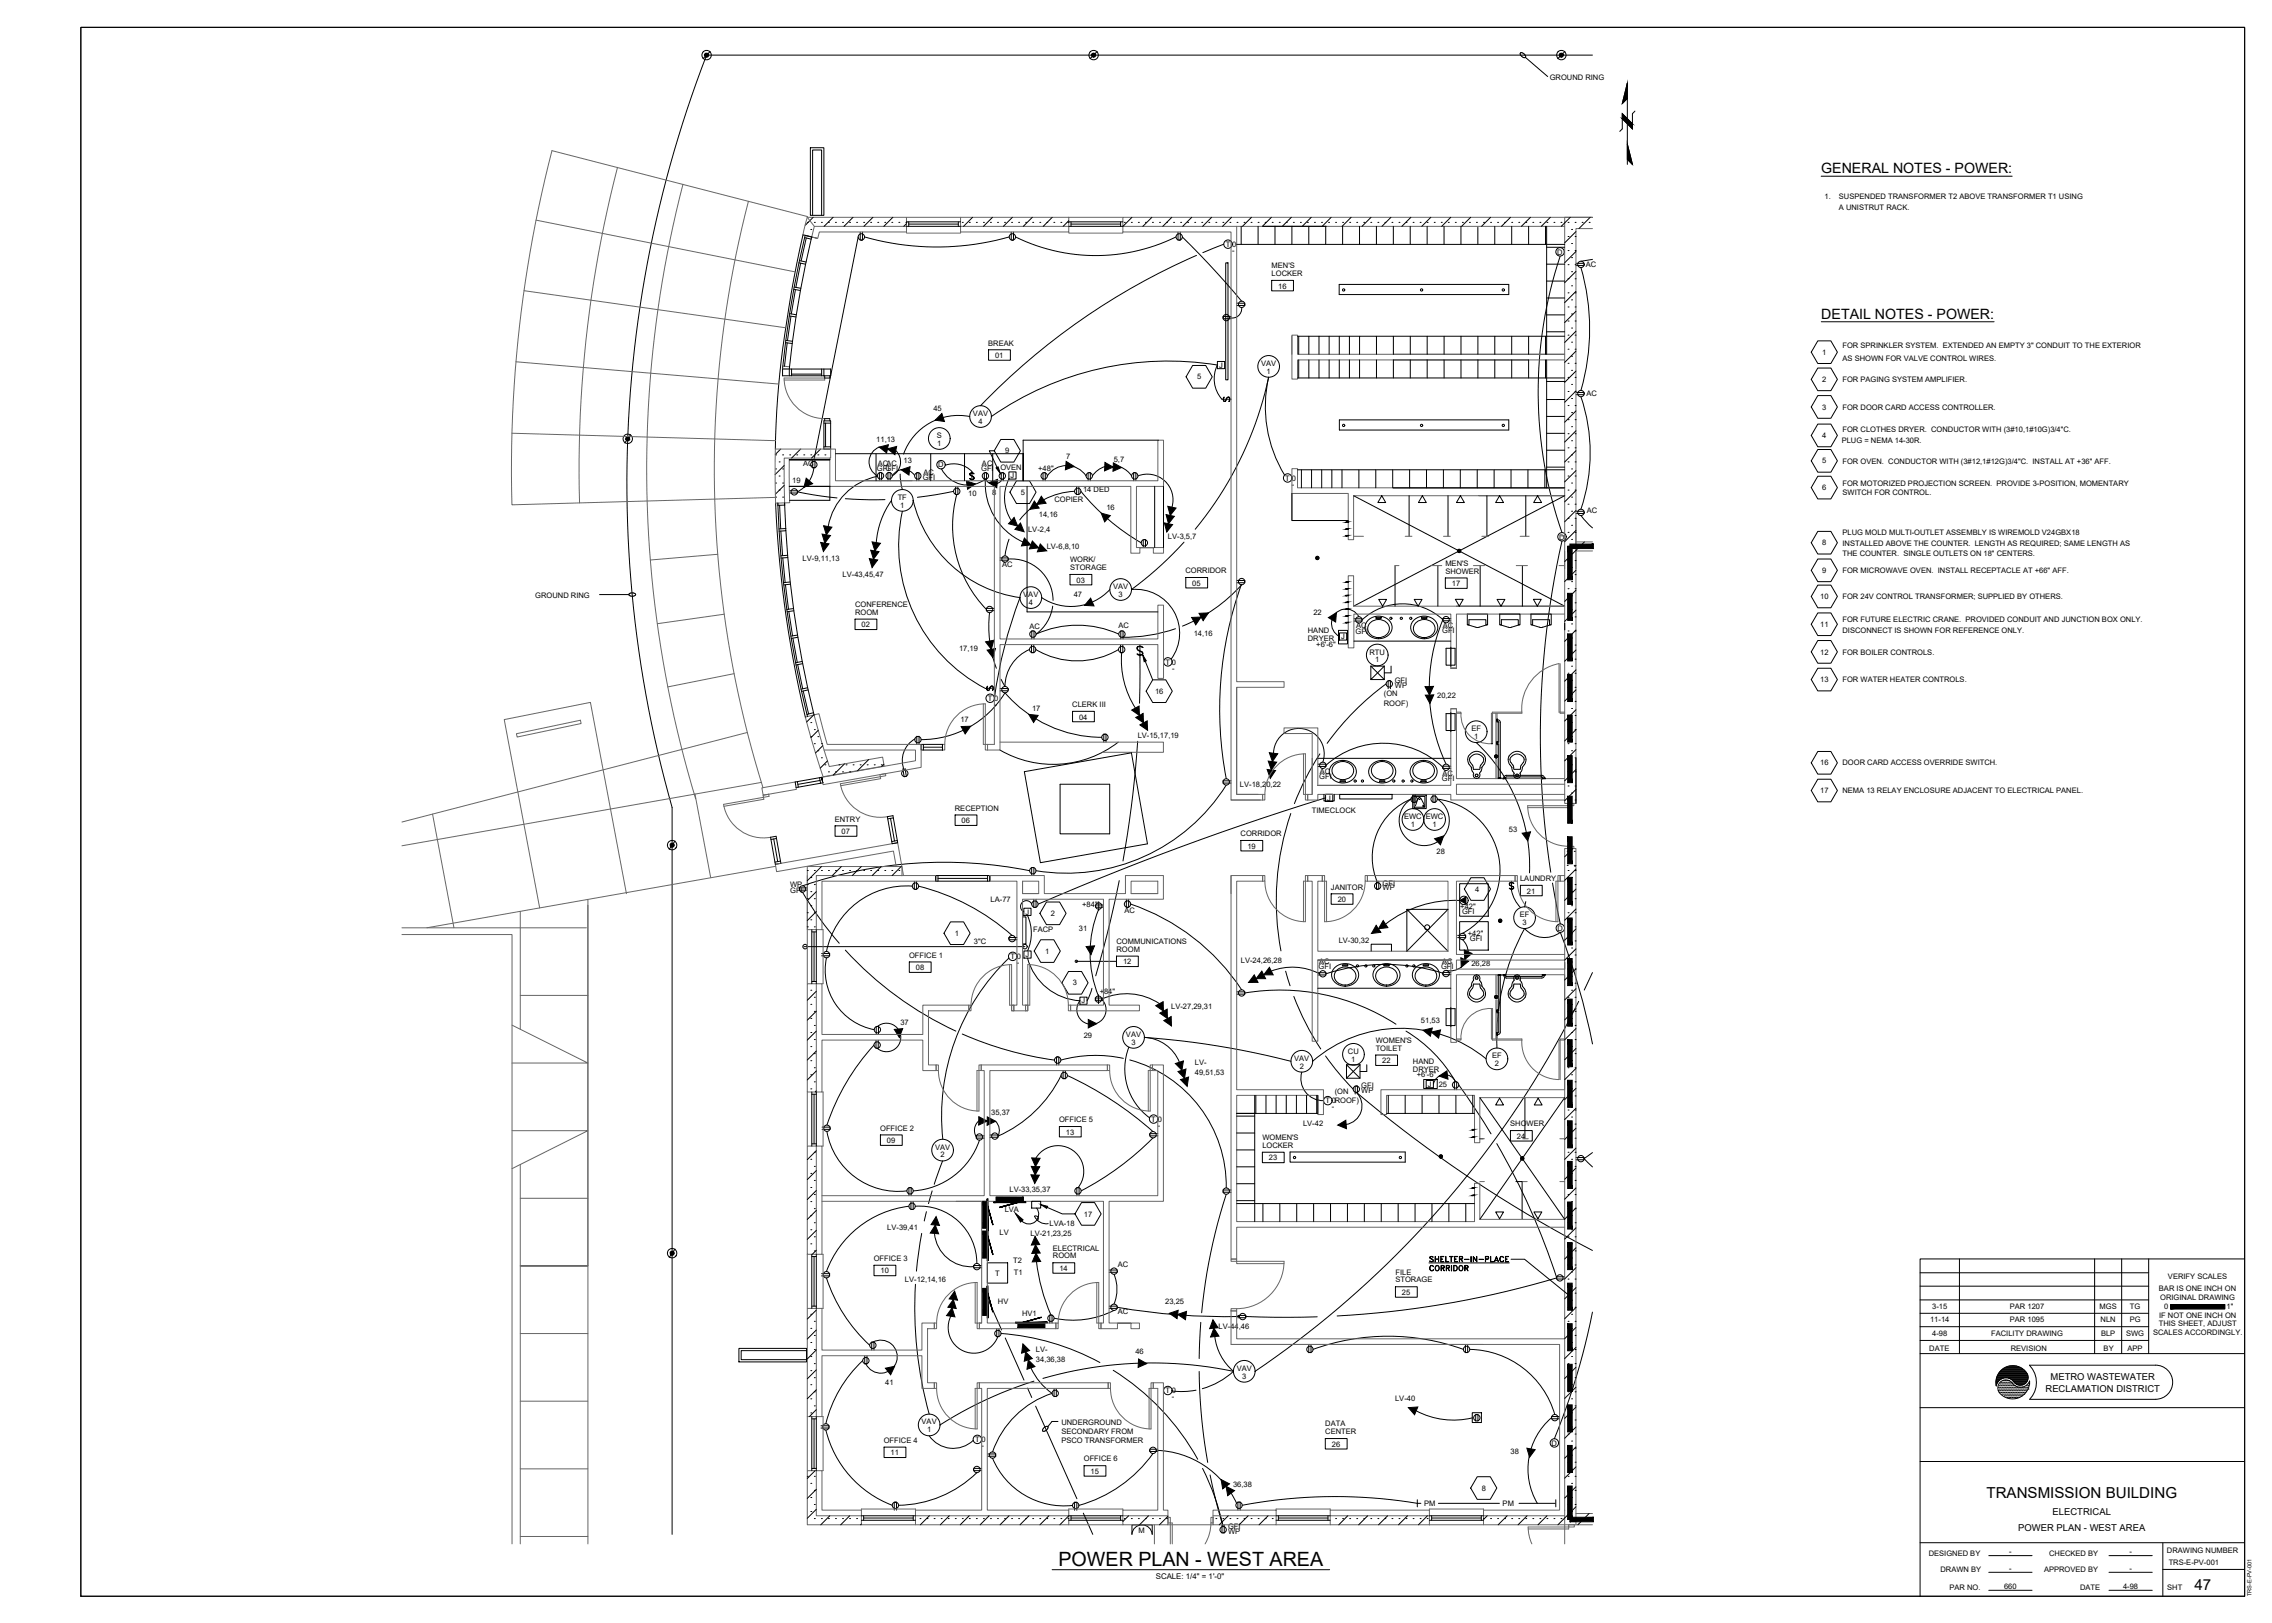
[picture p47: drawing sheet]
<svg xmlns="http://www.w3.org/2000/svg" width="1067mm" height="762mm" viewBox="0 0 1067 762" stroke-linecap="round" stroke-linejoin="round" font-family="sans-serif">
<defs><g id="words">
<text font-size="9.2" x="497" y="735">POWER PLAN - WEST AREA</text>
<g font-size="7.1">
<text x="933" y="703">TRANSMISSION BUILDING</text>
<text x="1030" y="746">47</text>
</g>
<g font-size="6.7">
<text x="855" y="81">GENERAL NOTES - POWER:</text>
<text x="855" y="150">DETAIL NOTES - POWER:</text>
</g>
<text font-size="5.7" x="462" y="326">S</text>
<text font-size="5.3" x="573" y="190">S</text>
<g font-size="4.4">
<text x="963" y="648">METRO WASTEWATER</text>
<text x="960" y="653">RECLAMATION DISTRICT</text>
<text x="964" y="711">ELECTRICAL</text>
<text x="948" y="719">POWER PLAN - WEST AREA</text>
</g>
<text font-size="3.7" x="543" y="741">SCALE: 1/4&quot; = 1'-0&quot;</text>
<g font-size="3.5">
<text x="728" y="38">GROUND RING</text>
<text x="857" y="93">1.</text>
<text x="863" y="93">SUSPENDED TRANSFORMER T2 ABOVE TRANSFORMER T1 USING</text>
<text x="863" y="98">A UNISTRUT RACK.</text>
<text x="576" y="116">T</text>
<text x="579" y="116">0</text>
<text x="579" y="119">-</text>
<text x="731" y="120">D</text>
<text x="597" y="126">MEN'S</text>
<text x="745" y="125">AC</text>
<text x="597" y="130">LOCKER</text>
<text x="600" y="136">16</text>
<text x="464" y="162">BREAK</text>
<text x="856" y="167">1</text>
<text x="865" y="163">FOR SPRINKLER SYSTEM. EXTENDED AN EMPTY 3&quot; CONDUIT TO THE EXTERIOR</text>
<text x="467" y="168">01</text>
<text x="572" y="173">J</text>
<text x="592" y="172">VAV</text>
<text x="865" y="170">AS SHOWN FOR VALVE CONTROL WIRES.</text>
<text x="562" y="178">5</text>
<text x="595" y="175">1</text>
<text x="856" y="179">2</text>
<text x="865" y="180">FOR PAGING SYSTEM AMPLIFIER.</text>
<text x="745" y="186">AC</text>
<text x="438" y="193">45</text>
<text x="457" y="195">VAV</text>
<text x="856" y="192">3</text>
<text x="865" y="193">FOR DOOR CARD ACCESS CONTROLLER.</text>
<text x="459" y="199">4</text>
<text x="865" y="203">FOR CLOTHES DRYER. CONDUCTOR WITH (3#10,1#10G)3/4&quot;C.</text>
<text x="411" y="208">11,13</text>
<text x="440" y="206">S</text>
<text x="440" y="209">1</text>
<text x="856" y="206">4</text>
<text x="865" y="208">PLUG = NEMA 14-30R.</text>
<text x="472" y="213">9</text>
<text x="501" y="216">7</text>
<text x="377" y="219">AC</text>
<text x="412" y="221">GFI</text>
<text x="412" y="219">ACAC</text>
<text x="416" y="221">GFI</text>
<text x="424" y="218">13</text>
<text x="441" y="219">D</text>
<text x="461" y="221">GFI</text>
<text x="461" y="219">AC</text>
<text x="470" y="221">OVEN</text>
<text x="487" y="221">+48&quot;</text>
<text x="523" y="217">5,7</text>
<text x="856" y="218">5</text>
<text x="865" y="218">FOR OVEN. CONDUCTOR WITH (3#12,1#12G)3/4&quot;C. INSTALL AT +36&quot; AFF.</text>
<text x="372" y="227">19</text>
<text x="433" y="225">GFI</text>
<text x="434" y="223">AC</text>
<text x="475" y="224">J</text>
<text x="604" y="226">T 0</text>
<text x="455" y="233">10</text>
<text x="466" y="233">8</text>
<text x="479" y="232">5</text>
<text x="509" y="231">14 DED</text>
<text x="607" y="228">-</text>
<text x="856" y="230">6</text>
<text x="865" y="228">FOR MOTORIZED PROJECTION SCREEN. PROVIDE 3-POSITION, MOMENTARY</text>
<text x="865" y="233">SWITCH FOR CONTROL.</text>
<text x="421" y="235">TF</text>
<text x="423" y="238">1</text>
<text x="495" y="236">COPIER</text>
<text x="520" y="239">16</text>
<text x="488" y="243">14,16</text>
<text x="745" y="241">AC</text>
<text x="483" y="250">LV-2,4</text>
<text x="865" y="251">PLUG MOLD MULTI-OUTLET ASSEMBLY IS WIREMOLD V24GBX18</text>
<text x="491" y="258">LV-6,8,10</text>
<text x="548" y="253">LV-3,5,7</text>
<text x="732" y="253">D</text>
<text x="856" y="256">8</text>
<text x="865" y="256">INSTALLED ABOVE THE COUNTER. LENGTH AS REQUIRED; SAME LENGTH AS</text>
<text x="377" y="263">LV-9,11,13</text>
<text x="865" y="261">THE COUNTER. SINGLE OUTLETS ON 18&quot; CENTERS.</text>
<text x="471" y="266">AC</text>
<text x="502" y="268">STORAGE</text>
<text x="502" y="264">WORK/</text>
<text x="557" y="269">CORRIDOR</text>
<text x="679" y="266">MEN'S</text>
<text x="679" y="269">SHOWER</text>
<text x="856" y="269">9</text>
<text x="865" y="269">FOR MICROWAVE OVEN. INSTALL RECEPTACLE AT +66&quot; AFF.</text>
<text x="396" y="271">LV-43,45,47</text>
<text x="505" y="274">03</text>
<text x="560" y="275">05</text>
<text x="682" y="275">17</text>
<text x="251" y="281">GROUND RING</text>
<text x="480" y="280">VAV</text>
<text x="504" y="280">47</text>
<text x="523" y="277">VAV</text>
<text x="525" y="280">3</text>
<text x="855" y="281">10</text>
<text x="865" y="281">FOR 24V CONTROL TRANSFORMER; SUPPLIED BY OTHERS.</text>
<text x="401" y="285">CONFERENCE</text>
<text x="483" y="284">4</text>
<text x="401" y="289">ROOM</text>
<text x="617" y="289">22</text>
<text x="865" y="292">FOR FUTURE ELECTRIC CRANE. PROVIDED CONDUIT AND JUNCTION BOX ONLY.</text>
<text x="405" y="295">02</text>
<text x="483" y="295">AC</text>
<text x="525" y="295">AC</text>
<text x="560" y="299">14,16</text>
<text x="614" y="297">HAND</text>
<text x="637" y="297">GFI</text>
<text x="637" y="295">AC</text>
<text x="677" y="297">GFI</text>
<text x="678" y="295">AC</text>
<text x="855" y="294">11</text>
<text x="865" y="297">DISCONNECT IS SHOWN FOR REFERENCE ONLY.</text>
<text x="450" y="306">17,19</text>
<text x="614" y="301">DRYER</text>
<text x="618" y="304">+6'-6&quot;</text>
<text x="630" y="300">J</text>
<text x="643" y="307">RTU</text>
<text x="646" y="311">1</text>
<text x="855" y="307">12</text>
<text x="865" y="307">FOR BOILER CONTROLS.</text>
<text x="547" y="312">T 0</text>
<text x="550" y="315">-</text>
<text x="655" y="321">GFI</text>
<text x="655" y="323">WP</text>
<text x="855" y="320">13</text>
<text x="865" y="320">FOR WATER HEATER CONTROLS.</text>
<text x="464" y="329">T 0</text>
<text x="542" y="326">16</text>
<text x="650" y="327">(ON</text>
<text x="675" y="328">20,22</text>
<text x="467" y="332">-</text>
<text x="485" y="334">17</text>
<text x="503" y="332">CLERK III</text>
<text x="650" y="331">ROOF)</text>
<text x="451" y="339">17</text>
<text x="507" y="338">04</text>
<text x="534" y="346">LV-15,17,19</text>
<text x="691" y="343">EF</text>
<text x="692" y="347">1</text>
<text x="855" y="359">16</text>
<text x="865" y="359">DOOR CARD ACCESS OVERRIDE SWITCH.</text>
<text x="619" y="366">GFI</text>
<text x="620" y="363">AC</text>
<text x="677" y="364">AC</text>
<text x="582" y="370">LV-18,20,22</text>
<text x="677" y="367">GFI</text>
<text x="623" y="376">J</text>
<text x="855" y="372">17</text>
<text x="865" y="372">NEMA 13 RELAY ENCLOSURE ADJACENT TO ELECTRICAL PANEL.</text>
<text x="448" y="381">RECEPTION</text>
<text x="616" y="382">TIMECLOCK</text>
<text x="392" y="386">ENTRY</text>
<text x="452" y="386">06</text>
<text x="659" y="385">EWC EWC</text>
<text x="662" y="388">1</text>
<text x="673" y="388">1</text>
<text x="395" y="392">07</text>
<text x="583" y="393">CORRIDOR</text>
<text x="709" y="390">53</text>
<text x="586" y="398">19</text>
<text x="675" y="401">28</text>
<text x="714" y="414">LAUNDRY</text>
<text x="371" y="417">WP</text>
<text x="371" y="419">GFI</text>
<text x="625" y="418">JANITOR</text>
<text x="649" y="416">GFI</text>
<text x="649" y="418">WP</text>
<text x="693" y="419">4</text>
<text x="717" y="420">21</text>
<text x="465" y="423">LA-77</text>
<text x="508" y="426">+84&quot;</text>
<text x="628" y="423">20</text>
<text x="482" y="429">J</text>
<text x="493" y="430">2</text>
<text x="528" y="428">AC</text>
<text x="686" y="427">+42&quot;</text>
<text x="687" y="429">GFI</text>
<text x="714" y="431">EF</text>
<text x="485" y="437">FACP</text>
<text x="507" y="437">31</text>
<text x="715" y="434">3</text>
<text x="731" y="437">D</text>
<text x="448" y="439">1</text>
<text x="457" y="443">3&quot;C</text>
<text x="524" y="443">COMMUNICATIONS</text>
<text x="629" y="443">LV-30,32</text>
<text x="689" y="439">+42&quot;</text>
<text x="690" y="442">GFI</text>
<text x="427" y="450">OFFICE 1</text>
<text x="482" y="449">J</text>
<text x="491" y="448">1</text>
<text x="524" y="447">ROOM</text>
<text x="430" y="455">08</text>
<text x="474" y="450">T 0</text>
<text x="477" y="453">-</text>
<text x="527" y="453">12</text>
<text x="583" y="452">LV-24,26,28</text>
<text x="619" y="455">GFI</text>
<text x="619" y="453">AC</text>
<text x="677" y="455">GFI</text>
<text x="677" y="452">AC</text>
<text x="691" y="454">26,28</text>
<text x="504" y="463">3</text>
<text x="516" y="467">+84&quot;</text>
<text x="508" y="471">J</text>
<text x="550" y="474">LV-27,29,31</text>
<text x="423" y="481">37</text>
<text x="667" y="480">51,53</text>
<text x="509" y="487">29</text>
<text x="529" y="487">VAV</text>
<text x="531" y="491">3</text>
<text x="646" y="490">WOMEN'S</text>
<text x="633" y="495">CU</text>
<text x="646" y="493">TOILET</text>
<text x="701" y="497">EF</text>
<text x="561" y="500">LV-</text>
<text x="608" y="498">VAV</text>
<text x="610" y="502">2</text>
<text x="634" y="498">1</text>
<text x="649" y="499">22</text>
<text x="663" y="503">DRYER</text>
<text x="663" y="500">HAND</text>
<text x="702" y="501">2</text>
<text x="561" y="505">49,51,53</text>
<text x="665" y="506">+6'-6&quot;</text>
<text x="627" y="514">(ON</text>
<text x="639" y="513">WP</text>
<text x="639" y="511">GFI</text>
<text x="670" y="510">J</text>
<text x="676" y="510">25</text>
<text x="622" y="518">T 0ROOF)</text>
<text x="625" y="521">-</text>
<text x="465" y="524">35,37</text>
<text x="497" y="527">OFFICE 5</text>
<text x="541" y="527">T</text>
<text x="544" y="527">0</text>
<text x="413" y="531">OFFICE 2</text>
<text x="500" y="533">13</text>
<text x="544" y="529">-</text>
<text x="612" y="529">LV-42</text>
<text x="709" y="529">SHOWER</text>
<text x="416" y="537">09</text>
<text x="439" y="540">VAV</text>
<text x="593" y="535">WOMEN'S</text>
<text x="593" y="539">LOCKER</text>
<text x="712" y="535">24</text>
<text x="442" y="543">2</text>
<text x="596" y="545">23</text>
<text x="474" y="560">LV-33,35,37</text>
<text x="472" y="569">LVA</text>
<text x="493" y="576">LVA-18</text>
<text x="509" y="571">17</text>
<text x="417" y="577">LV-39,41</text>
<text x="469" y="580">LV</text>
<text x="484" y="580">LV-21,23,25</text>
<text x="494" y="587">ELECTRICAL</text>
<text x="410" y="592">OFFICE 3</text>
<text x="476" y="593">T2</text>
<text x="494" y="591">ROOM</text>
<text x="413" y="598">10</text>
<text x="467" y="599">T</text>
<text x="476" y="599">T1</text>
<text x="497" y="597">14</text>
<text x="525" y="595">AC</text>
<text x="655" y="598">FILE</text>
<text x="425" y="602">LV-12,14,16</text>
<text x="655" y="602">STORAGE</text>
<text x="1018" y="601">VERIFY SCALES</text>
<text x="658" y="608">25</text>
<text x="1014" y="606">BAR IS ONE INCH ON</text>
<text x="1014" y="610">ORIGINAL DRAWING</text>
<text x="469" y="612">HV</text>
<text x="480" y="618">HV1</text>
<text x="525" y="617">AC</text>
<text x="547" y="612">23,25</text>
<text x="907" y="614">3-15</text>
<text x="944" y="614">PAR 1207</text>
<text x="986" y="614">MGS</text>
<text x="1000" y="614">TG</text>
<text x="1016" y="615">0</text>
<text x="1046" y="615">1&quot;</text>
<text x="572" y="624">LV-44,46</text>
<text x="906" y="621">11-14</text>
<text x="944" y="621">PAR 1095</text>
<text x="986" y="621">NLN</text>
<text x="1000" y="621">PG</text>
<text x="1014" y="623">THIS SHEET, ADJUST</text>
<text x="1014" y="619">IF NOT ONE INCH ON</text>
<text x="907" y="627">4-98</text>
<text x="935" y="627">FACILITY DRAWING</text>
<text x="987" y="627">BLP</text>
<text x="998" y="627">SWG</text>
<text x="1011" y="627">SCALES ACCORDINGLY.</text>
<text x="486" y="635">LV-</text>
<text x="533" y="636">46</text>
<text x="906" y="634">DATE</text>
<text x="944" y="634">REVISION</text>
<text x="988" y="634">BY</text>
<text x="999" y="634">APP</text>
<text x="486" y="639">34,36,38</text>
<text x="581" y="644">VAV</text>
<text x="583" y="647">3</text>
<text x="416" y="650">41</text>
<text x="547" y="654">T 0</text>
<text x="550" y="657">-</text>
<text x="655" y="658">LV-40</text>
<text x="433" y="669">VAV</text>
<text x="498" y="669">UNDERGROUND</text>
<text x="622" y="670">DATA</text>
<text x="415" y="677">OFFICE 4</text>
<text x="435" y="672">1</text>
<text x="458" y="677">T 0</text>
<text x="498" y="673">SECONDARY FROM</text>
<text x="498" y="677">PSCO TRANSFORMER</text>
<text x="622" y="673">CENTER</text>
<text x="418" y="683">11</text>
<text x="461" y="680">-</text>
<text x="625" y="679">26</text>
<text x="709" y="683">38</text>
<text x="729" y="679">D</text>
<text x="509" y="686">OFFICE 6</text>
<text x="512" y="692">15</text>
<text x="579" y="698">36,38</text>
<text x="696" y="700">8</text>
<text x="669" y="707">PM</text>
<text x="706" y="707">PM</text>
<text x="535" y="720">M</text>
<text x="577" y="718">GFI</text>
<text x="577" y="720">WP</text>
<text x="906" y="730">DESIGNED BY</text>
<text x="943" y="730">-</text>
<text x="962" y="730">CHECKED BY</text>
<text x="1000" y="730">-</text>
<text x="1017" y="729">DRAWING NUMBER</text>
<text x="943" y="738">-</text>
<text x="1000" y="738">-</text>
<text x="1018" y="735">TRS-E-PV-001</text>
<text x="911" y="738">DRAWN BY</text>
<text x="960" y="738">APPROVED BY</text>
<text x="915" y="746">PAR NO.</text>
<text x="941" y="746">660</text>
<text x="977" y="746">DATE</text>
<text x="997" y="746">4-98</text>
<text x="1018" y="746">SHT</text>
</g>
<text font-size="2.7" x="1057" y="749" transform="rotate(-90 1057 749)">TRS-E-PV-001</text>
</g></defs>
<!-- layer: E-POWER -->
<g fill="none" stroke="#000" stroke-width=".47">
<path d="M333 24l-3 4M515 24l-3 4M735 24l-4 4M748 26h-416a557 557 0 0 0-16 353v341M403 111l-21 105M404 109v4M405 109v4M406 111a124 124 0 0 0 68 0M475 109v4M476 109v4M477 111a85 85 0 0 0 75 0M553 109v4"/>
<path d="M554 109v4M555 111l12 13 16 17M562 120a316 316 0 0 0-102 70M575 115l-10 4M733 120a201 201 0 0 0 0 130M740 124h4M740 125h4M742 126a104 104 0 0 1 0 57M748 122l-6 1M574 150h4M574 149h4M581 142h4"/>
<path d="M581 143h4M583 144a4 4 0 0 1-6 5M572 170h3v3h-3zM455 196a27 27 0 0 0-31 17M574 187a15 15 0 0 1-2-16 145 145 0 0 0-107 25M740 184h4M740 185h4M742 186a82 82 0 0 1 0 53M296 204l-3 4M382 216v4M382 220a14 14 0 0 1-8 11M383 216v4"/>
<path d="M413 210a7 7 0 0 0-5 6 7 7 0 0 0 4 7M421 212a7 7 0 0 1-2 11 6 6 0 0 1 10 0M444 218a12 12 0 0 1 12 3v5M519 219l-3 2-3 2M526 219l3 2 2 2M371 230h3M371 231h3M374 231l19 3M397 234l19 1M412 224a29 29 0 0 0-23 23M413 222v4M414 222v4"/>
<path d="M417 222v4M418 222v4M419 235l-5 9-3 11M423 223l1 7M429 235a60 60 0 0 0 50 46 213 213 0 0 0-12 47M430 222v4M431 222v4M442 220a14 14 0 0 0 21 5 30 30 0 0 0 17 29M448 231l-17 2M449 228v4M449 232a56 56 0 0 0 14 54M450 228v4"/>
<path d="M456 222h1h-1l-1 1a1.8 1.8 0 0 1 2 2h-2h2v-1l-2-1zM462 222v4M463 225a5 5 0 0 0 8 0M463 222v4M470 222v4M471 222v4M474 225a20 20 0 0 0 1 19M474 222h3v3h-3zM490 222v4M491 222v4M492 223a11 11 0 0 1 18 0M505 231a35 35 0 0 0-26 13"/>
<path d="M506 228v4M507 228v4M508 231a104 104 0 0 0 28 24M511 222v4M512 222v4M532 222v4M533 222v4M534 223a12 12 0 0 1 13 3 12 12 0 0 1 3 12M603 223a62 62 0 0 1-7-46 167 167 0 0 1-35 71M424 240a76 76 0 0 0 39 83M474 253l-2 8M537 253v4"/>
<path d="M538 253v4M556 255a165 165 0 0 1-25 22M733 254a418 418 0 0 0-5 156M740 240h4M740 241h4M742 242l6 6M470 262h3M470 263h3M473 262a20 20 0 0 1 21 20M521 277a25 25 0 0 1-32 4M531 277a21 21 0 0 1 20 10 21 21 0 0 1-1 22M581 273h4"/>
<path d="M581 274h4M583 274a174 174 0 0 0-7 92M583 275a74 74 0 0 1-28 19M463 287h4M463 286h4M465 288a56 56 0 0 0 3 26M484 296v4M486 296v4M494 285l-2 6-2 3-4 4a47 47 0 0 1 39 0M526 296v4M527 296v4M552 295a74 74 0 0 1-25 4"/>
<path d="M629 297h3v4h-3zM636 291h4M636 292h4M638 290a7 7 0 0 0-11-2 7 7 0 0 0 2 11M677 291h4M677 290h4M677 291a28 28 0 0 0-37 0M677 291a84 84 0 0 0 2 68M483 305a19 19 0 0 0-11 17l-2-3M484 303v4M485 303v4M486 305a38 38 0 0 0 39 0"/>
<path d="M526 303v4M527 306a42 42 0 0 0 6 26M527 303v4M534 304l1-1 2 1h-1h-2v1l2 1v1l-1 1-1-1h1h1v-1l-2-1zM535 303v27M644 313v6l6-6M644 313l6 6M644 313h6M650 313v6h-6M652 320v3M653 320v3M653 313v3h-3"/>
<path d="M470 323h3M470 324h3M651 321a126 126 0 0 0-28 28M430 347a12 12 0 0 0-5 15M430 346v3M432 346v3M517 346a60 60 0 0 1-45-21 46 46 0 0 1-40 22M518 345v3M519 345v3M534 348a503 503 0 0 1-7 56M598 354a12 12 0 0 1 14-12 12 12 0 0 1 9 16M619 359h4"/>
<path d="M619 360h4M620 354a126 126 0 0 0-12 23M623 359a40 40 0 0 1 54 1M677 360h4M693 349a79 79 0 0 1 25 61M424 361l1 4M425 361l1 4M574 368h4M574 367h4M576 369a89 89 0 0 1-90 40M622 375a1303 1303 0 0 0-135 50M622 373h4v3h-4z"/>
<path d="M662 375a12 12 0 0 0-2 18 12 12 0 0 0 18 0 12 12 0 0 0-3-18 34 34 0 0 1 29 27 34 34 0 0 1-17 36M663 375a30 30 0 0 0-16 39M663 373v4M664 373v4M673 373v4M674 373v4M677 361h4M317 395l-3 4M606 382a126 126 0 0 0-5 64M375 418h4M375 417h4M377 419l7 12 10 12"/>
<path d="M428 416a38 38 0 0 0-40 31M429 414v4M430 414v4M431 416a105 105 0 0 1 44 23M483 409a205 205 0 0 0-106 7M484 407v4M485 407v4M526 413l-5 20-7 25M646 414v4M647 414v4M709 415v-1l2 1h-2v1h2l-1 1h-1h2zM710 414v6l2 3 2 3"/>
<path d="M729 415l4 19M480 430h2v13h-2zM481 426h3v4h-3zM482 430a20 20 0 0 1 0 16M484 425a2.8 2.8 0 0 0-4-1 2.8 2.8 0 0 0 1 4M485 422v4M486 422v4M514 425h4M514 426h4M516 427a54 54 0 0 0 0 41M516 423v5M529 422v4"/>
<path d="M530 422v4M531 424a101 101 0 0 1 52 41M684 439h4M685 423a53 53 0 0 0-34 11M716 423v3M377 444h104M386 448h4M386 449h4M388 450a28 28 0 0 0 22 33M397 446a163 163 0 0 0 52 38M474 441h3M474 440h3"/>
<path d="M474 450a103 103 0 0 0-31 85M481 446h3v4h-3zM482 450a27 27 0 0 0 25 20 7 7 0 0 0 1 9 7 7 0 0 0 10 0 7 7 0 0 0-1-10 28 28 0 0 1 27 2M597 456a28 28 0 0 1 23 1M604 456l2 7M619 457h4M619 458h4M677 457h4M677 458h4M678 457a90 90 0 0 0-55 0M684 440h4M686 454a8 8 0 0 1-7 2"/>
<path d="M687 441a8 8 0 0 1 2 6M748 457l-4 8M507 468h3v4h-3zM513 464l-3 6M514 469h4M514 470h4M516 467v4M581 466h4M581 467h4M585 466a100 100 0 0 1 70 15M608 468a126 126 0 0 0 12 25M741 470a454 454 0 0 1-152 174"/>
<path d="M410 491a105 105 0 0 0-22 37M411 488v4M411 482v4M412 482a7 7 0 0 1 9 1 7 7 0 0 1 0 9 7 7 0 0 1-9 0M412 488v4M412 482v4M452 485a163 163 0 0 0 43 13M496 496v4M497 496v4M527 497a61 61 0 0 0-29 1M530 492a28 28 0 0 0 10 33M530 498a61 61 0 0 1 46 60"/>
<path d="M537 487a389 389 0 0 1 69 11M537 487a19 19 0 0 1 17 12M622 496l7 8 6 7M632 500v6l7-6M632 500l7 6M632 500h7M639 500v6h-7M642 500v3h-3M660 484a67 67 0 0 1 23 24M698 497a63 63 0 0 0-82 1M748 490l-6-25-9-27a12 12 0 0 1-17-2 108 108 0 0 0-13 56M498 505a60 60 0 0 1-29 28"/>
<path d="M499 503v4M500 503v4M501 505a165 165 0 0 1 40 26M611 503a10 10 0 0 0 10 14M636 510v4M637 510v4M670 507h3v4h-3zM683 508v4M683 508a5 5 0 0 0-5-3 5 5 0 0 0-5 4M684 508v4M685 509l15 23M386 529h4"/>
<path d="M386 530h4M388 531a34 34 0 0 0 38 28M458 534h4M458 533h4M460 526a6 6 0 0 0-2 8M460 535a35 35 0 0 1-31 24M465 533h4M465 534h4M467 526a6 6 0 0 1 2 7M540 533h4M540 532h4M541 534a136 136 0 0 1-33 25"/>
<path d="M632 528a9 9 0 0 0 7-6 9 9 0 0 0-2-9 603 603 0 0 0 111 74M703 537a330 330 0 0 1 28 63M427 558v3M428 558v3M438 559l-2 6M443 545l-4 11M486 544a12 12 0 0 1 18-4 12 12 0 0 1 2 18M506 558v3M507 558v3M574 560h4M574 559h4M740 543h4"/>
<path d="M740 545h4M744 544l4 4M748 541l-4 3M427 566a47 47 0 0 0-39 31M428 564v4M429 564v4M430 566a27 27 0 0 1 29 27M433 579l-3 18M435 569l-1 4M439 579a17 17 0 0 0 18 16M576 561a262 262 0 0 0-12 55M317 586l-3 4"/>
<path d="M386 598h4M386 599h4M388 600a75 75 0 0 0 20 32M457 595h4M457 594h4M464 593h9v9h-9zM487 592a88 88 0 0 0 6 25M521 596h4M521 597h4M523 598a18 18 0 0 1 0 14M731 599h4M731 600a446 446 0 0 1-103 18"/>
<path d="M430 603a188 188 0 0 0 6 61M446 618a12 12 0 0 0 6 16 12 12 0 0 0 17-6M464 611l6 13M493 617v4M494 617v4M521 613h4M521 614h4M523 615a42 42 0 0 1-28 4M525 614a296 296 0 0 0 57 4M581 618h4M581 619h4M585 618h33"/>
<path d="M731 601h4M748 616a324 324 0 0 1-18 59M405 639a60 60 0 0 0-17 29M406 637v3M407 637v3M409 630v4M410 630a8 8 0 0 1 10 3 8 8 0 0 1-3 11 8 8 0 0 1-10-4M410 630v4M468 624v4M469 624v4M470 626a116 116 0 0 1 46 14M472 628l9 20"/>
<path d="M564 621l-1 17M570 628l1 4 2 5 3 4 3 3M615 631v4M616 631v4M617 634a104 104 0 0 1 70 0M688 631v4M689 631v4M690 634a42 42 0 0 1 40 30M482 652l2 4M484 642l4 7 6 5a44 44 0 0 0-28 28M485 648a185 185 0 0 0-44 21M495 652v4"/>
<path d="M496 652v4M523 643a116 116 0 0 1 39 42M562 653h-7h-5M563 644a261 261 0 0 0 4 43M579 644a186 186 0 0 0-89 3M579 644l-7 5-7 3M385 669h4M385 670h4M388 671a51 51 0 0 0 31 36M436 674a14 14 0 0 0 21 2M486 660l20 44M665 662a38 38 0 0 0 26 4"/>
<path d="M691 663h5v5h-5zM693 664v3M694 664v3M728 666h4M728 665h4M729 666a32 32 0 0 0-7 40M457 690h4M457 689h4M459 691a54 54 0 0 1-37 16M464 683h4M464 684h4M466 685a36 36 0 0 0 38 22"/>
<path d="M540 681h4M540 680h4M541 682a64 64 0 0 1-34 25M543 681a43 43 0 0 1 38 25M565 689l5 14 4 14-6-24M420 705v4M421 705v4M505 705v4M506 705v4M509 710l4 10M574 716v4M575 716v4"/>
<path d="M581 705v4M582 705v4M665 704v3M667 706a245 245 0 0 0-84 1M675 706h29M713 706h17M731 704v3M531 720a5 5 0 0 1 5-4 5 5 0 0 1 5 4v-4h-9v4"/>
<circle cx="332" cy="26" r="2.2"/>
<circle cx="513" cy="26" r="2.2"/>
<circle cx="733" cy="26" r="2.2"/>
<circle cx="404" cy="111" r="1.5"/>
<circle cx="475" cy="111" r="1.5"/>
<circle cx="554" cy="111" r="1.5"/>
<circle cx="577" cy="115" r="2"/>
<circle cx="733" cy="118" r="2"/>
<circle cx="742" cy="124" r="1.5"/>
<circle cx="576" cy="149" r="1.5"/>
<circle cx="583" cy="143" r="1.5"/>
<circle cx="596" cy="172" r="5"/>
<circle cx="460" cy="196" r="5"/>
<circle cx="742" cy="185" r="1.5"/>
<circle cx="295" cy="206" r="2.2"/>
<circle cx="382" cy="218" r="1.5"/>
<circle cx="441" cy="206" r="5"/>
<circle cx="442" cy="218" r="2"/>
<circle cx="373" cy="231" r="1.5"/>
<circle cx="413" cy="223" r="1.5"/>
<circle cx="417" cy="223" r="1.5"/>
<circle cx="424" cy="235" r="5"/>
<circle cx="431" cy="223" r="1.5"/>
<circle cx="449" cy="231" r="1.5"/>
<circle cx="463" cy="223" r="1.5"/>
<circle cx="471" cy="223" r="1.5"/>
<circle cx="490" cy="223" r="1.5"/>
<circle cx="506" cy="231" r="1.5"/>
<circle cx="511" cy="223" r="1.5"/>
<circle cx="533" cy="223" r="1.5"/>
<circle cx="605" cy="224" r="2"/>
<circle cx="537" cy="255" r="1.5"/>
<circle cx="733" cy="252" r="2"/>
<circle cx="742" cy="241" r="1.5"/>
<circle cx="472" cy="262" r="1.5"/>
<circle cx="526" cy="277" r="5"/>
<circle cx="583" cy="273" r="1.5"/>
<circle cx="465" cy="286" r="1.5"/>
<circle cx="484" cy="281" r="5"/>
<circle cx="485" cy="298" r="1.5"/>
<circle cx="527" cy="298" r="1.5"/>
<circle cx="638" cy="291" r="1.5"/>
<circle cx="679" cy="291" r="1.5"/>
<circle cx="485" cy="305" r="1.5"/>
<circle cx="527" cy="305" r="1.5"/>
<circle cx="548" cy="311" r="2"/>
<circle cx="647" cy="308" r="5"/>
<circle cx="465" cy="328" r="2"/>
<circle cx="472" cy="324" r="1.5"/>
<circle cx="652" cy="321" r="1.5"/>
<circle cx="431" cy="347" r="1.5"/>
<circle cx="519" cy="346" r="1.5"/>
<circle cx="621" cy="359" r="1.5"/>
<circle cx="693" cy="344" r="5"/>
<circle cx="425" cy="363" r="1.5"/>
<circle cx="576" cy="367" r="1.5"/>
<circle cx="664" cy="375" r="1.5"/>
<circle cx="673" cy="375" r="1.5"/>
<circle cx="679" cy="360" r="1.5"/>
<circle cx="316" cy="397" r="2.2"/>
<circle cx="663" cy="385" r="5"/>
<circle cx="674" cy="385" r="5"/>
<circle cx="377" cy="417" r="1.5"/>
<circle cx="430" cy="416" r="1.5"/>
<circle cx="485" cy="409" r="1.5"/>
<circle cx="647" cy="416" r="1.5"/>
<circle cx="486" cy="425" r="1.5"/>
<circle cx="516" cy="425" r="1.5"/>
<circle cx="529" cy="424" r="1.5"/>
<circle cx="687" cy="440" r="1.5"/>
<circle cx="687" cy="423" r="2"/>
<circle cx="716" cy="431" r="5"/>
<circle cx="733" cy="436" r="2"/>
<circle cx="378" cy="444" r="1.1"/>
<circle cx="388" cy="448" r="1.5"/>
<circle cx="475" cy="441" r="1.5"/>
<circle cx="476" cy="449" r="2"/>
<circle cx="481" cy="444" r="1.1"/>
<circle cx="621" cy="457" r="1.5"/>
<circle cx="679" cy="457" r="1.5"/>
<circle cx="516" cy="469" r="1.5"/>
<circle cx="583" cy="466" r="1.5"/>
<circle cx="412" cy="491" r="1.5"/>
<circle cx="412" cy="483" r="1.5"/>
<circle cx="497" cy="498" r="1.5"/>
<circle cx="532" cy="487" r="5"/>
<circle cx="611" cy="498" r="5"/>
<circle cx="636" cy="495" r="5"/>
<circle cx="703" cy="497" r="5"/>
<circle cx="500" cy="505" r="1.5"/>
<circle cx="623" cy="517" r="2"/>
<circle cx="637" cy="511" r="1.5"/>
<circle cx="683" cy="509" r="1.5"/>
<circle cx="388" cy="530" r="1.5"/>
<circle cx="443" cy="540" r="5"/>
<circle cx="460" cy="534" r="1.5"/>
<circle cx="467" cy="533" r="1.5"/>
<circle cx="541" cy="533" r="1.5"/>
<circle cx="542" cy="525" r="2"/>
<circle cx="427" cy="559" r="1.5"/>
<circle cx="506" cy="559" r="1.5"/>
<circle cx="576" cy="559" r="1.5"/>
<circle cx="742" cy="544" r="1.5"/>
<circle cx="428" cy="566" r="1.5"/>
<circle cx="316" cy="588" r="2.2"/>
<circle cx="388" cy="598" r="1.5"/>
<circle cx="459" cy="595" r="1.5"/>
<circle cx="523" cy="597" r="1.5"/>
<circle cx="732" cy="600" r="1.5"/>
<circle cx="493" cy="619" r="1.5"/>
<circle cx="523" cy="614" r="1.5"/>
<circle cx="583" cy="618" r="1.5"/>
<circle cx="407" cy="639" r="1.5"/>
<circle cx="410" cy="632" r="1.5"/>
<circle cx="469" cy="626" r="1.5"/>
<circle cx="615" cy="634" r="1.5"/>
<circle cx="689" cy="634" r="1.5"/>
<circle cx="495" cy="654" r="1.5"/>
<circle cx="548" cy="653" r="2"/>
<circle cx="584" cy="644" r="5"/>
<circle cx="388" cy="670" r="1.5"/>
<circle cx="436" cy="669" r="5"/>
<circle cx="459" cy="676" r="2"/>
<circle cx="693" cy="666" r="1.5"/>
<circle cx="730" cy="677" r="2"/>
<circle cx="730" cy="666" r="1.5"/>
<circle cx="459" cy="690" r="1.5"/>
<circle cx="466" cy="683" r="1.5"/>
<circle cx="541" cy="681" r="1.5"/>
<circle cx="420" cy="707" r="1.5"/>
<circle cx="505" cy="707" r="1.5"/>
<circle cx="574" cy="718" r="1.5"/>
<circle cx="582" cy="707" r="1.5"/>
</g>
<!-- layer: TEXT -->
<g fill="none" stroke="#000" stroke-width=".47">
<path d="M714 25h1a1.1 1.1 0 0 1 1 1 1.1 1.1 0 0 1 0 1l-2-1zM716 27l11 9M597 132h10v5h-10zM464 164h10v5h-10zM560 172h6l3 5-3 5h-6l-3-5zM467 212h-2l3 8M470 206h6l3 6-3 5h-6l-3-5zM477 226h6l3 5-3 5h-6l-3-5zM282 279h13M296 279v-1a1.1 1.1 0 0 1 2 0 1.1 1.1 0 0 1 0 2 1.3 1.3 0 0 1-2 0 1.3 1.3 0 0 1 0-1zM502 270h11v5h-11zM557 271h10v5h-10z"/>
<path d="M679 271h10v5h-10zM401 291h11v5h-11zM538 310l3 9M541 319h6l3 5-3 6h-6l-3-6zM504 334h10v5h-10zM392 388h10v5h-10zM448 383h11v5h-11zM583 395h10v5h-10zM625 420h10v5h-10zM691 412h6l3 5-3 6h-6l-3-6zM714 416h10v5h-10zM446 433h6l4 5-4 5h-6l-3-5z"/>
<path d="M491 423h7l3 6-3 5h-7l-3-5zM427 452h10v5h-10zM489 441h6l3 6-3 5h-6l-3-5zM502 456h6l3 5-3 6h-6l-3-6zM505 451h19M524 449h10v5h-10zM646 495h10v5h-10zM413 533h11v5h-11zM497 529h11v5h-11zM709 531h10v5h-10zM593 541h10v5h-10zM410 594h11v5h-11z"/>
<path d="M494 593h11v5h-11zM655 604h10v5h-10zM415 679h10v5h-10zM491 670h1M491 670a1.1 1.1 0 0 0-1 1 1.1 1.1 0 0 0 0 1l2-1v-1M497 667h-3l-2 3M622 675h11v5h-11zM509 688h10v5h-10zM694 693h6l3 6-3 5h-6l-3-5z"/>
<circle cx="505" cy="451" r=".5"/>
</g>
<!-- layer: E-POWER -->
<g fill="#000" stroke="#000" stroke-width=".47">
<path d="M513 25v1zM439 197l3-3 1 4zM413 210l4-1-1 4zM417 211l4-1-1 3zM501 217l3 2-4 2zM519 217l4 2-4 2zM523 217l4 2-4 2zM379 225l3 2-5 2zM423 221l4-2v4zM454 226l4 1-4 3zM464 227l4-2v4zM486 235l2 4h-4z"/>
<path d="M489 233l2 3-4 1zM385 255h4l-2 4zM386 251h4l-3 4zM387 247l4 1-3 3zM409 254l4 1-2 4zM476 243l2 4-4-1zM479 246l2 4-4-1zM481 253l3 3h-4zM485 254l3 3-5 1zM488 255l3 4h-4zM517 241l4 1-2 3zM547 246h4l-3 4z"/>
<path d="M548 242h3l-2 4zM548 238l4 1-3 3zM408 262l4 1-3 3zM409 258l4 1-3 4zM512 281l2 3h-5zM560 290h4l-3 3zM563 288h4l-2 3zM624 290l4-2-1 4zM463 301h4l-2 4zM464 305l3-1-1 5zM483 335l4 1-2 3zM531 333l4-2v5z"/>
<path d="M533 337l4-2v4zM669 322h4l-2 4zM669 326h4l-2 4zM451 341h5l-3 4zM535 340l4-2v5zM596 353l4 1-3 4zM595 361l4 1-3 3zM595 357l4 1-2 4zM316 397v1zM674 394l4-2-2 5zM715 391h4l-2 4zM646 434l2 4h-4z"/>
<path d="M649 432l3 4h-5zM685 423l3-2v3zM510 444h4l-2 4zM592 456l2 3h-4zM596 454l2 4h-5zM686 450l4 1-4 3zM688 446l3 2-3 2zM543 472l3-2v5zM545 476l3-2v4zM589 458l2 3h-5zM420 483h4l-2 4zM511 479l4 2-4 2z"/>
<path d="M546 479l4-2v5zM668 484l5-1-1 4zM672 485l4-1-1 3zM552 499l4-1-1 4zM553 503l4-1-1 4zM554 507l4-1-1 4zM676 505l3-2 1 4zM460 524l4 2-4 2zM464 524l4 2-5 2zM628 528l4-2v4zM484 552h4l-2 4zM484 548h4l-2 4z"/>
<path d="M484 544h4l-2 4zM439 575l2 4h-4zM440 571l1 4h-4zM316 588v1zM486 580l2 4-4 1zM486 584l2 4-4 1zM486 588l3 4h-4zM447 614l1 4h-4zM448 610l1 4h-4zM448 606l2 4h-4zM549 617l4-2v4zM553 617l4-1v4z"/>
<path d="M570 620l2 3-4 1zM480 631l3 3-3 1zM482 635l3 3-4 1zM483 638l3 4-4 1zM570 624l2 3-4 1zM416 642l4-1-2 4zM535 638l3 2-4 2zM661 661h5l-2 3zM573 695l4 2-3 2zM576 698l4 2-4 2zM717 680l4 1-3 3z"/>
<path d="M331 26h1zM331 26h1zM331 26h1z"/>
<path d="M331 25l1 1zM331 26h1zM331 26h1z"/>
<path d="M332 26v1zM332 26v1zM332 26v1z"/>
<path d="M331 25l1 1zM331 25l1 1z"/>
<path d="M332 26v1zM332 26h1z"/>
<path d="M332 25v1zM332 25v1zM332 25v1z"/>
<path d="M332 26h1zM332 26h1zM332 25v1z"/>
<path d="M513 26v1zM513 26v1zM513 26l1 1z"/>
<path d="M513 25v1zM513 25v1z"/>
<path d="M513 26l1 1zM513 26h1zM513 26h1z"/>
<path d="M514 25l-1 1zM514 25l-1 1zM513 25v1z"/>
<path d="M513 26h1zM513 26h1zM514 25l-1 1z"/>
<path d="M732 26h1zM732 26h1z"/>
<path d="M733 25v1zM732 26h1zM732 26h1z"/>
<path d="M733 26v1zM733 26v1zM733 26v1z"/>
<path d="M733 25v1zM733 25v1z"/>
<path d="M733 26v1zM733 26h1zM733 26h1z"/>
<path d="M733 25v1zM733 25v1zM733 25v1z"/>
<path d="M733 26h1zM733 26h1zM734 25l-1 1z"/>
<path d="M294 206h1zM294 206h1zM294 206h1z"/>
<path d="M294 205l1 1zM294 206h1zM294 206h1z"/>
<path d="M295 206v1zM295 206v1zM295 206v1z"/>
<path d="M295 205v1zM294 205l1 1zM294 205l1 1z"/>
<path d="M295 206v1zM295 206v1z"/>
<path d="M295 206h1zM295 206h1z"/>
<path d="M295 205v1zM295 205v1z"/>
<path d="M315 397h1zM315 397h1zM315 397h1z"/>
<path d="M315 396l1 1zM315 396l1 1zM315 397h1z"/>
<path d="M316 397l-1 1zM316 397v1zM316 397v1z"/>
<path d="M316 396v1zM315 396l1 1zM315 396l1 1z"/>
<path d="M316 396v1zM316 396v1z"/>
<path d="M461 564l3 13v-13zM461 564l3 13h-3z"/>
<path d="M461 578l3 13v-13zM461 578l3 13h-3z"/>
<path d="M464 566l2 9zM464 566l2 9z"/>
<path d="M464 563v15zM464 563v15z"/>
<path d="M464 577v15zM464 577v15z"/>
<path d="M469 567l9-2zM469 567l9-3z"/>
<path d="M468 564h12v-2zM468 562h12l-12 2z"/>
<path d="M467 565l15-1zM467 564h15z"/>
<path d="M315 588h1zM315 589l1-1zM315 589l1-1z"/>
<path d="M315 588h1zM315 588h1zM315 588h1z"/>
<path d="M316 588l-1 1zM316 588v1zM316 588v1z"/>
<path d="M315 588h1zM315 588h1z"/>
<path d="M316 588v1zM316 588v1z"/>
<path d="M464 580l2 9zM464 580l2 9z"/>
<path d="M461 605l3 13v-13zM461 605l3 13h-3z"/>
<path d="M464 607l2 9zM464 607l2 9z"/>
<path d="M464 604v15zM464 604v15z"/>
<path d="M477 621h15zM477 621h15z"/>
<path d="M478 621v2l13-2zM478 623l13-2v2z"/>
<path d="M480 621l9-3zM480 621l9-2z"/>
</g>
<!-- layer: TEXT -->
<path d="M468 220l1-1 1 3zM537 308l1 2-1 1z" fill="#000" stroke="#000" stroke-width=".47"/>
<!-- layer: TEXT3 -->
<path d="M494 737h130" fill="none" stroke="#000" stroke-width=".47"/>
<!-- layer: TRS-FLOOR PLAN-XBASE|A-DOOR -->
<g fill="none" stroke="#666" stroke-width=".47">
<path d="M367 173h4M368 172h3M368 178h19v-1h-19a19 19 0 0 0 19 20M462 330v19h1v-19a19 19 0 0 0-19 19M443 349h1v3h-1M464 349h-1v3h1M717 379h19v-1h-19a19 19 0 0 0 19 19M736 377v1h3v-1M736 398v-1h3v1M593 411h1v3h-1M594 414a19 19 0 0 0 19 19v-19h-1v19M614 411h-1v3h1"/>
<path d="M621 411h1v3h-1M641 414a19 19 0 0 1-19 19v-19h1v19M642 411h-1v3h1M711 411h1v3h-1M712 414a19 19 0 0 0 20 19v-19h-1v19M733 411h-1v3h1M474 453v19h1v-19a19 19 0 0 0-19 19M484 453v19h-1v-19a19 19 0 0 1 19 19M455 472h1v3h-1M476 472h-1v3h1M482 472h1v3h-1M503 472h-1v3h1"/>
<path d="M440 500h1v3h-1M461 500h-1v3h1M520 500h1v3h-1M541 500h-1v3h1M441 503a19 19 0 0 0 19 19v-19h-1v19M521 503a19 19 0 0 0 19 19v-19h-1v19M578 591h3v1h-3zM603 592h-22v1h22M603 592a22 22 0 0 1-22 22M458 602v19h1v-19a19 19 0 0 0-19 19M515 602v19h1v-19a19 19 0 0 0-19 19M578 614h3v1h-3z"/>
<path d="M439 621h1v3h-1M460 621h-1v3h1M496 621h1v3h-1M517 621h-1v3h1M439 649h1v3h-1M440 652a19 19 0 0 0 19 19M460 649h-1v3h1M520 649h1v3h-1M521 652a19 19 0 0 0 19 19M542 649h-2v3h2M458 671v-19h1v19M540 671v-19v19"/>
<path d="M548 712h2v3h-2M569 715l-1 5-2 5M570 712h-1v3h1M718 718h19v-1h-19v4l1 4M737 716v1h2v-1M550 725v-10v10"/>
</g>
<!-- layer: TRS-FLOOR PLAN-XBASE|A-WALL -->
<g fill="none" stroke="#666" stroke-width=".47">
<path d="M379 102h47v7h-41l-1 3-7-2 6 2M426 106h-44l-1 5M426 109h25M426 102h25M451 102h51v7h-51zM451 106h51M502 109h25M502 102h25M527 106h208M748 107h-8v270M390 215v13h77v121h-3v3M390 211v4h-22v21"/>
<path d="M405 226h23M735 259v118h5v-21M740 259h8M740 254h8M735 267v-165h13h-221v7h51v267h14M382 336l7 24 25-5 1 5-29 5-8-28 7-2 3 14h44M387 352h43v5l-44 8M470 348h76v5h-28M736 377h3M736 398h3M379 411v25h7v-22h53M424 411h-41v25"/>
<path d="M424 411v-4h-45v55M424 411h15M480 411h-15h25v9h38v-9h18v11h-25v50h14v3h-32v-3h15v-50h-38v50h2v3h-6v-3h1v-58h-12M578 411v180h3v-15h154M578 420v-9h15v3h-12v98h40v11h-2v-9h-38v60h111v-18h3v16h40M593 411v3M614 414v-3v3h2v75h3v-38M614 411h7M642 411v3h38v33h-61v-33h2v-3v3M711 411v3h-27v34h51M733 411v3M735 411h-2v3h2"/>
<path d="M386 436v26M379 462h7v24h47v-14h22v3h-19v25h4v3h-7v-15h-47v25h-7zM383 462v51M455 472v3M476 472v3M482 472v3M503 472v3M440 500v3M461 500v3M520 500v3M541 500v3M379 513v25"/>
<path d="M386 513v25M379 538h7v51h-7zM383 538v51M386 561h76v-58h-1v-3h59v3h-55v58h79v-58h-3v-3h5v64h-25v57h14v3h-4v-3h-6v3h-8v-3h1v-57h-54v57h32v3h-36v-3h1v-57h-75M449 564h12M379 589v25M386 589v25M379 614h7v20h47v-13h6v3h-3v25h3v3h-6v-15h-47v28h-7zM383 614v51M439 621v3M461 621h-1v3M496 621v3"/>
<path d="M517 621v3M578 631h154v78h-35v7h51M735 629h-154v-14h-3v16h119M439 649v3M460 649h60v3h-56v57h38v7h-72v-7h31v-57h-1zM460 649v3M520 649v3M542 649h4v60h2v7h-21v-7h17v-57h-2zM542 649v3M379 665v25M386 665v25M379 690h7v19h18v7h-25z"/>
<path d="M383 690v22h21M404 716h26M404 709v-1h26v1M430 712h72M502 716h25M502 709v-1h25v1M527 712h21M548 716h22M548 712v3M570 709h29v7h-29zM570 712h29M570 712v3"/>
<path d="M599 716h26M599 709v-1h26v1M625 709h46v7h-46zM625 712h46M671 716h26M671 709v-1h26v1M697 712h38M735 709h.1M737 716h2M740 716v-318h-5v327M740 711h8"/>
</g>
<!-- layer: TRS-FLOOR PLAN-XBASE|A-FLOR -->
<path d="M661 427l19 20M680 427l-19 20" fill="none" stroke="#000" stroke-width=".47"/>
<!-- layer: TRS-FLOOR PLAN-XBASE|A-FLOR-PFIX -->
<g fill="none" stroke="#000" stroke-width=".47">
<path d="M704 432h1M704 433h1M704 432v1M705 432v1"/>
<circle cx="670" cy="435" r="1.2"/>
<circle cx="704" cy="432" r=".8"/>
</g>
<!-- layer: TRS-FLOOR PLAN-XBASE|A-GLAZ -->
<g fill="none" stroke="#000" stroke-width=".47">
<path d="M378 112h3M379 112l-3 11M426 104h25M426 106h25M427 105h23M427 104v2M450 104v2M502 104h25M502 106h25M503 104v2M503 105h23M526 104v2"/>
<path d="M373 136h3M373 135h3M373 136l-1 11M375 123l3 1M375 122l3 1M376 124l-2 11M369 160h3M371 148l3 1M371 147l3 1M371 148l-1 12M367 173a474 474 0 0 1 11-62h3a411 411 0 0 0-10 65M367 173h23v3h-23z"/>
<path d="M369 161h3M370 161l-2 11M372 173v3M372 176h14M386 173v3M387 173v3M387 176v1h3v-1M387 198h3v13h-3zM387 199h3M387 198v-1h3v1M388 199v11M387 210h3"/>
<path d="M365 236a477 477 0 0 0 14 99M366 237l1 11M368 236v1M368 237h-3M368 237l1 11M367 249v12M369 248v1h-3M369 248h-3M369 249a470 470 0 0 0 13 86M368 262l1 11M369 275l1 11M370 261h-3"/>
<path d="M370 262h-3M371 273l-3 1M371 274l-3 1M370 287l2 12M372 300l2 11M373 286h-4M373 287h-3M374 298l-3 1M375 299l-3 1M375 312l2 11M377 311h-3M377 312h-3"/>
<path d="M377 324l3 11M379 323l-3 1M379 324l-3 1M382 335h-3v1M382 335v1M434 349v3M434 351h9M443 349v3v-3M443 349h-10v3h10M525 348a50 50 0 0 1-55 4M440 412h24M440 411v3"/>
<path d="M464 411v3M465 411v3h-26v-3h26v3M381 436v26M381 438h2M382 438v23M383 436v26M381 461h2M381 513v25M381 514h2M382 514v23M383 513v25M381 537h2"/>
<path d="M381 589v25M381 590h2M382 590v23M383 589v25M381 613h2M381 665v25M381 666h2M382 666v23M383 665v25M381 689h2M404 714h26M404 712h26"/>
<path d="M406 713h23M406 712v2M429 712v2M502 714h25M502 712h25M503 713h23M503 712v2M526 712v2M599 714h26M599 712h26M600 713h24M600 712v2"/>
<path d="M624 712v2M671 714h26M671 712h26M672 713h24M672 712v2M696 712v2"/>
</g>
<!-- layer: TRS-FLOOR PLAN-XBASE|A-WALL -->
<g fill="#666">
<circle cx="380" cy="336" r=".2"/>
<circle cx="365" cy="231" r=".2"/>
</g>
<g fill="none" stroke="#666" stroke-width=".47">
<path d="M382 106l-3-4-2 8M581 106v214h22v3h-22v50h10M607 158v8M654 166h81h-126v-9h-2v21h2v-9h45M718 169h-64h81M390 216h-19v20h-7v-25h28v15h152v-19h2v21h-12v29h12v3h-4v-3h-7v3h-4v-32h-61v72h74v-16h2v35h-2v-16h-74v49h-6M607 232v12h26M654 229h81h-126v-9h-2v12h26v21h3v-20h99h-41M636 252h4M660 252h3M678 252h3M696 252h3"/>
<path d="M714 252h4M733 252h2M740 243v24M655 266h2M672 266h5M692 266h5M712 266h5M732 266h3M684 285h51h-99v-15h-3v34h3v-16h45v26M735 288h-51v26v-21M735 293v3M684 314h-3h3"/>
<path d="M581 323v50h12v3M681 333h3M702 335v19M703 335v19M433 349v11l-47 8M616 356v17M702 356v10M703 356v10M373 367l-15 3v3l16-2v-1M593 373v3h-15M614 373v3h5v-3h62v3h54M619 369v-27h-16v2h13v29h-2v3"/>
<path d="M735 366h-51v-33h-3v36h-62h31M735 368h-51v5h51M421 407l-1-7-55 9-1-3 57-10 3 15M480 414h8v6h-8zM480 414v6h8M531 414h13v6h-13zM531 420h13M642 414v-3h69v3M619 451h62h-62M681 451v38h3v-31h51v54h-87v11h3v-9h41v23h3v-22h40M735 451h-51v4h51M735 452v3v-3"/>
<path d="M695 535h2M715 535h3M732 535h3M695 555h2M715 555h2M732 555h3"/>
</g>
<!-- layer: TRS-FLOOR PLAN-XBASE|A-FLOR -->
<path d="M636 233l99 52M735 233l-99 52M695 515l40 57M735 515l-40 57" fill="none" stroke="#000" stroke-width=".47"/>
<!-- layer: TRS-FLOOR PLAN-XBASE|A-FLOR-PFIX -->
<g fill="none" stroke="#000" stroke-width=".47">
<path d="M649 233l2 3h-4zM668 233l2 3h-4zM686 233l2 3h-4zM704 233l2 3h-4zM722 233l2 3h-4zM684 259h2M684 258h2M685 258v1M686 258v1M618 262h1M618 261v2M619 261v2"/>
<path d="M642 291a6 6 0 0 1 8-1 6 6 0 0 1 3 6 6 6 0 0 1-7 4 6 6 0 0 1-5-6zM643 292a5 5 0 0 1 6-1 5 5 0 0 1 3 6 5 5 0 0 1-6 2 5 5 0 0 1-3-5zM646 290h3h-3zM647 281h4l-2 4zM664 291a6 6 0 0 1 7-1 6 6 0 0 1 4 6 6 6 0 0 1-7 4 6 6 0 0 1-6-6zM664 281h4l-2 4zM665 292a5 5 0 0 1 6-1 5 5 0 0 1 3 6 5 5 0 0 1-7 2 5 5 0 0 1-3-5zM667 290h3h-3zM683 281h4l-2 4zM689 288h9v5v-2h-8v2h-1zM689 293l5 2 4-2M703 281h4l-2 4z"/>
<path d="M704 288h10v5h-1v-2h-8v2h-1zM705 293l5 1M713 293l-3 1M719 288h9v5v-2h-8v2h-1zM719 293l5 2 4-2M720 281h4l-2 4zM703 339h1v10h-1M703 338h1v1v27M625 359a6 6 0 0 1 8-2 6 6 0 0 1 4 7 6 6 0 0 1-8 4 6 6 0 0 1-5-7zM627 359a5 5 0 0 1 6-1 5 5 0 0 1 2 5 5 5 0 0 1-6 3 5 5 0 0 1-3-6zM644 359a6 6 0 0 1 7-2 6 6 0 0 1 4 7 6 6 0 0 1-7 4 6 6 0 0 1-5-7zM645 359a5 5 0 0 1 6-1 5 5 0 0 1 3 5 5 5 0 0 1-6 3 5 5 0 0 1-4-6z"/>
<path d="M663 359a6 6 0 0 1 8-2 6 6 0 0 1 3 7 6 6 0 0 1-7 4 6 6 0 0 1-5-7zM665 359a5 5 0 0 1 5-1 5 5 0 0 1 3 5 5 5 0 0 1-6 3 5 5 0 0 1-3-6zM702 355h1M702 356h1M702 354v2M703 354v2M703 349h1v17M715 356l1 1-2 4h-3v-1a3 3 0 0 1-1-5 3 3 0 0 1 5 0l1 1M716 355v2M716 355a4 4 0 0 0-6-1 4 4 0 0 0 0 6v2M717 357l-3 5M629 367h3h-3z"/>
<path d="M648 367h2h-2zM663 373h7v7h-7zM664 374h5v5h-5zM666 375l-1 3M667 367h3h-3zM667 375l2 3M668 378h1v1h-1zM691 362l1 3M691 362v-1a5 5 0 0 1-2-5 5 5 0 0 1 4-3 4 4 0 0 1 4 3 4 4 0 0 1-1 4l-1 2M692 361v-1a3 3 0 0 1-2-4 3 3 0 0 1 4-2 3 3 0 0 1 3 3 3 3 0 0 1-2 3v1h-3M695 362v1a1.8 1.8 0 0 1 0 2 1.8 1.8 0 0 1-3 0M706 365l1-1h17l1 1"/>
<path d="M707 365h17M710 362l1 3M714 362v1a1.8 1.8 0 0 1 0 2 1.8 1.8 0 0 1-3 0M626 455a6 6 0 0 1 8-2 6 6 0 0 1 4 6 6 6 0 0 1-8 4 6 6 0 0 1-5-6zM628 456a5 5 0 0 1 6-2 5 5 0 0 1 2 6 5 5 0 0 1-6 2 5 5 0 0 1-3-5zM630 453h3h-3zM646 455a6 6 0 0 1 7-2 6 6 0 0 1 4 6 6 6 0 0 1-7 4 6 6 0 0 1-5-6zM647 456a5 5 0 0 1 6-2 5 5 0 0 1 3 6 5 5 0 0 1-6 2 5 5 0 0 1-4-5zM650 453h2h-2zM664 455a6 6 0 0 1 8-2 6 6 0 0 1 4 6 6 6 0 0 1-8 4 6 6 0 0 1-5-6zM666 456a5 5 0 0 1 6-2 5 5 0 0 1 2 6 5 5 0 0 1-6 2 5 5 0 0 1-3-5zM668 453h3h-3z"/>
<path d="M692 458l-1 3M692 458h2M693 460a.6 .6 0 0 1 0-1 .6 .6 0 0 1 1 0 .6 .6 0 0 1 0 1M693 460h1M694 458l1 3M704 458v16h-1M704 458v27v1h-1M706 458v1h1h17h1v-1M707 458h17M711 458h2M711 458l-1 3M712 460h1"/>
<path d="M712 460a.6 .6 0 0 1 0-1 .6 .6 0 0 1 1 0 .6 .6 0 0 1 0 1M713 458l1 3M691 461v1a5 5 0 0 0-2 5 5 5 0 0 0 4 3 4 4 0 0 0 4-2 4 4 0 0 0-1-5l-1-2M692 462v1a3 3 0 0 0-2 5 3 3 0 0 0 4 1 3 3 0 0 0 3-3 3 3 0 0 0-2-3v-1h-3M702 468h1M702 467v2M703 467v2M703 475h1v10h-1M710 461v1a5 5 0 0 0-2 5 5 5 0 0 0 4 3h3l1-2M714 461l3 6M716 467a3 3 0 0 1-5 2 3 3 0 0 1-1-4l1-3h3l2 4-1 1M716 467v1"/>
<path d="M704 516l2 3h-4zM722 516l2 3h-4zM676 543h1M676 542v2M677 542v2M714 544h2M714 544h1M714 543v2M715 543v2M702 569h4l-2 3zM720 569h4l-2 3z"/>
<circle cx="685" cy="259" r=".8"/>
<circle cx="619" cy="262" r=".8"/>
<circle cx="653" cy="290" r=".5"/>
<circle cx="658" cy="290" r=".5"/>
<circle cx="662" cy="290" r=".5"/>
<circle cx="703" cy="355" r=".8"/>
<circle cx="636" cy="367" r=".5"/>
<circle cx="640" cy="367" r=".5"/>
<circle cx="654" cy="367" r=".5"/>
<circle cx="659" cy="367" r=".5"/>
<circle cx="663" cy="367" r=".5"/>
<circle cx="667" cy="375" r=".5"/>
<circle cx="693" cy="364" r=".6"/>
<circle cx="712" cy="364" r=".6"/>
<circle cx="637" cy="453" r=".5"/>
<circle cx="641" cy="453" r=".5"/>
<circle cx="645" cy="453" r=".5"/>
<circle cx="661" cy="453" r=".5"/>
<circle cx="664" cy="453" r=".5"/>
<circle cx="703" cy="468" r=".8"/>
<circle cx="677" cy="543" r=".8"/>
<circle cx="715" cy="544" r=".8"/>
</g>
<!-- layer: TRS-FLOOR PLAN-XBASE|A-DOOR -->
<g fill="none" stroke="#666" stroke-width=".47">
<path d="M733 312v23h2M684 334h2v1M684 335h2M686 335a14 14 0 0 0 14 14M701 334v15h-1v-14h15v-1zM715 334a22 22 0 0 1 17-22v22h3M612 354v19h1v-19a19 19 0 0 0-19 19M358 374l-18 4a19 19 0 0 0 22 15M358 374l1 1-19 4M361 373v1h-3M361 373h-3v1M395 369l18-3v-1l-18 3a19 19 0 0 0 22 15"/>
<path d="M413 364l3-1v1l-3 1zM593 373h1v3h-1M614 373h-1v3h1M702 458v9M703 458v9M476 472h-1v3h1M482 472h1v3h-1M700 474v14h15M700 474h1v14h14M700 474a14 14 0 0 0-14 14M702 469v19M703 469v19"/>
<path d="M684 488h2M686 488h-2M715 488a18 18 0 0 0 17 19v-19h3M735 488h-2v19"/>
</g>
<!-- layer: TRS-FLOOR PLAN-XBASE|A-FLOR-PFIX -->
<g fill="#000" stroke="#000" stroke-width=".47">
<path d="M703 338v1zM703 338v1z"/>
<path d="M703 348v2zM703 348v2z"/>
<path d="M703 365h2zM703 365h2z"/>
<path d="M706 366l1-1zM706 365h1z"/>
<path d="M724 365h2zM724 366l2-1z"/>
<path d="M703 458h2zM703 458h2z"/>
<path d="M706 458h1zM706 458h1z"/>
<path d="M724 458h2zM724 458h2z"/>
<path d="M703 474v2zM703 474v2z"/>
<path d="M703 485v1zM703 485v1z"/>
</g>
<!-- layer: TRS-FLOOR PLAN-XBASE|A-GLAZ -->
<g fill="none" stroke="#000" stroke-width=".47">
<path d="M380 69h7v32h-7zM382 101v-31h4v31M373 367l13-2v3v-3v3l-12 2zM374 367l1 3M385 365v3M385 366l-10 2M362 393h2l3 12-3 1zM363 394l2 11M365 394h-3M417 383h2l2 13h-2zM418 384l2 11M419 384h-2"/>
<path d="M421 395h-2M366 404l-2 1M347 633h32v6h-32zM379 634h-31v4h31"/>
</g>
<!-- layer: TRS-FLOOR PLAN-XBASE|A-WALL-HTCH -->
<g fill="none" stroke="#000" stroke-width=".47">
<path d="M379 104h.1M381 108h.1M382 102l-4 4M382 104h.1M386 104h.1M389 104h.1M391 102l-4 4M392 104h.1M396 104h.1M399 104h.1M401 102l-5 4M402 104h.1"/>
<path d="M406 104h.1M409 104h.1M410 102l-4 4M412 104h.1M415 104h.1M419 104h.1M419 102l-4 4M422 104h.1M425 104h.1M426 105l-2 1M452 104h.1M455 104h.1"/>
<path d="M457 102l-5 4M458 104h.1M462 104h.1M465 104h.1M466 102l-4 4M468 104h.1M472 104h.1M475 104h.1M475 102l-4 4M478 104h.1M482 104h.1M485 102l-5 4"/>
<path d="M485 104h.1M488 104h.1M492 104h.1M494 102l-4 4M495 104h.1M498 104h.1M501 104h.1M502 104l-3 2M528 104h.1M531 104h.1M532 102l-5 4M535 104h.1"/>
<path d="M538 104h.1M541 102l-4 4M541 104h.1M544 104h.1M548 104h.1M550 102l-4 4M551 104h.1M554 104h.1M558 104h.1M560 102l-5 4M561 104h.1M564 104h.1"/>
<path d="M568 104h.1M569 102l-4 4M571 104h.1M574 104h.1M577 104h.1M578 102l-4 4M581 104h.1M584 104h.1M587 104h.1M588 102l-5 4M591 104h.1M594 104h.1"/>
<path d="M597 102l-4 4M597 104h.1M601 104h.1M604 104h.1M606 102l-4 4M607 104h.1M611 104h.1M614 104h.1M616 102l-5 4M617 104h.1M621 104h.1M624 104h.1"/>
<path d="M625 102l-4 4M627 104h.1M630 104h.1M634 104h.1M634 102l-4 4M637 104h.1M640 104h.1M644 104h.1M644 102l-4 4M647 104h.1M650 104h.1M653 102l-4 4"/>
<path d="M654 104h.1M657 104h.1M660 104h.1M662 102l-4 4M663 104h.1M667 104h.1M670 104h.1M672 102l-4 4M673 104h.1M677 104h.1M680 104h.1M681 102l-4 4"/>
<path d="M683 104h.1M687 104h.1M690 104h.1M691 102l-5 4M693 104h.1M697 104h.1M700 104h.1M700 102l-4 4M703 104h.1M706 104h.1M709 102l-4 4M710 104h.1"/>
<path d="M713 104h.1M716 104h.1M719 102l-5 4M720 104h.1M723 104h.1M726 104h.1M728 102l-4 4M730 104h.1M733 104h.1M736 118h.1M736 111h.1M736 104h.1"/>
<path d="M737 102l-4 4M738 114h.1M738 108h.1M740 118h.1M740 111h.1M740 104h.1M740 118l-5 5M740 109l-5 5M743 104h.1M746 104h.1M747 102l-6 5M736 137h.1"/>
<path d="M736 131h.1M736 124h.1M738 134h.1M738 128h.1M738 121h.1M740 137h.1M740 131h.1M740 124h.1M740 137l-5 5M740 127l-5 6M736 157h.1M736 151h.1"/>
<path d="M736 144h.1M738 154h.1M738 147h.1M738 141h.1M740 157h.1M740 151h.1M740 144h.1M740 146l-5 5M740 156l-5 5M736 177h.1M736 171h.1M736 164h.1"/>
<path d="M738 174h.1M738 167h.1M738 161h.1M740 177h.1M740 171h.1M740 164h.1M740 174l-5 6M740 165l-5 5M736 197h.1M736 190h.1M736 184h.1M738 194h.1"/>
<path d="M738 187h.1M738 180h.1M740 197h.1M740 190h.1M740 184h.1M740 193l-5 5M740 184l-5 5M364 214h.1M366 217h.1M367 211l-3 2M367 214h.1M368 219l-4 4"/>
<path d="M371 214h.1M374 214h.1M376 211l-4 4M377 214h.1M381 214h.1M384 214h.1M385 211l-4 4M387 214h.1M736 217h.1M736 210h.1M736 204h.1M738 214h.1"/>
<path d="M738 207h.1M738 200h.1M740 217h.1M740 210h.1M740 204h.1M740 212l-5 5M740 202l-5 6M364 233h.1M364 227h.1M364 220h.1M366 230h.1M366 223h.1"/>
<path d="M367 233h.1M367 227h.1M367 220h.1M368 228l-4 4M736 237h.1M736 230h.1M736 223h.1M738 233h.1M738 227h.1M738 220h.1M740 237h.1M740 230h.1"/>
<path d="M740 223h.1M740 240l-5 5M740 230l-5 6M740 221l-5 5M736 257h.1M736 250h.1M736 243h.1M738 260h.1M738 253h.1M738 247h.1M738 240h.1M740 257h.1"/>
<path d="M740 250h.1M740 243h.1M740 249l-5 5M743 257h.1M744 254l-9 10M746 257h.1M736 276h.1M736 270h.1M736 263h.1M738 280h.1M738 273h.1M738 266h.1"/>
<path d="M740 276h.1M740 270h.1M740 263h.1M740 268l-5 5M740 277l-5 5M736 296h.1M736 290h.1M736 283h.1M738 300h.1M738 293h.1M738 286h.1M740 296h.1"/>
<path d="M740 290h.1M740 283h.1M740 286l-5 6M740 296l-5 5M736 316h.1M736 309h.1M736 303h.1M738 319h.1M738 313h.1M738 306h.1M740 316h.1M740 309h.1"/>
<path d="M740 303h.1M740 315l-5 5M740 305l-5 5M381 339h.1M382 336l-3 3M736 336h.1M736 329h.1M736 323h.1M738 339h.1M738 333h.1M738 326h.1M740 336h.1"/>
<path d="M740 329h.1M740 323h.1M740 333l-5 6M740 324l-5 5M381 346h.1M382 349h.1M382 343h.1M384 352h.1M384 346h.1M384 343l-3 3M386 349h.1M386 356h.1"/>
<path d="M386 350l-3 4M387 359h.1M389 357l-4 4M394 359h.1M397 359l-6 5M397 359h.1M401 359h.1M404 359h.1M407 359h.1M408 357l-5 5M410 359h.1M414 359h.1"/>
<path d="M415 359l-1 1M736 356h.1M736 349h.1M736 343h.1M738 359h.1M738 352h.1M738 346h.1M740 356h.1M740 349h.1M740 343h.1M740 352l-5 5M740 343l-5 5"/>
<path d="M389 362h.1M392 362h.1M396 362h.1M399 362h.1M736 376h.1M736 369h.1M736 362h.1M738 372h.1M738 366h.1M740 376h.1M740 369h.1M740 362h.1"/>
<path d="M740 371l-5 5M740 361l-5 6M736 400h.1M739 398l-4 4M739 400h.1M379 409h.1M379 415h.1M381 412h.1M381 419h.1M382 409h.1M382 415h.1M383 419l-4 4"/>
<path d="M386 409h.1M386 407l-7 7M389 409h.1M392 409h.1M395 407l-4 4M396 409h.1M399 409h.1M402 409h.1M404 407l-4 4M406 409h.1M409 409h.1M412 409h.1"/>
<path d="M414 407l-4 4M415 409h.1M419 409h.1M422 409h.1M423 407l-4 4M736 406h.1M736 409h.1M736 415h.1M738 403h.1M738 412h.1M738 419h.1M739 406h.1"/>
<path d="M740 409h.1M740 415h.1M740 408l-5 5M740 417l-5 6M740 406l-1 1M379 422h.1M379 429h.1M379 435h.1M381 425h.1M381 432h.1M382 422h.1M382 429h.1"/>
<path d="M382 435h.1M383 428l-4 4M736 422h.1M736 429h.1M736 435h.1M738 425h.1M738 432h.1M738 438h.1M740 422h.1M740 429h.1M740 435h.1M740 427l-5 5"/>
<path d="M740 436l-5 5M736 442h.1M736 448h.1M736 455h.1M738 445h.1M738 452h.1M738 458h.1M740 442h.1M740 448h.1M740 455h.1M740 445l-5 6M740 455l-5 5"/>
<path d="M381 465h.1M381 472h.1M381 478h.1M382 468h.1M382 475h.1M383 475l-4 4M383 465l-4 5M736 462h.1M736 468h.1M736 475h.1M738 465h.1M738 472h.1"/>
<path d="M738 478h.1M740 462h.1M740 468h.1M740 475h.1M740 464l-5 5M740 474l-5 5M381 485h.1M381 491h.1M381 498h.1M382 481h.1M382 488h.1M382 495h.1"/>
<path d="M383 493l-4 5M383 484l-4 4M736 481h.1M736 488h.1M736 495h.1M738 485h.1M738 491h.1M738 498h.1M740 481h.1M740 488h.1M740 495h.1M740 483l-5 5"/>
<path d="M740 492l-5 6M381 505h.1M381 511h.1M382 501h.1M382 508h.1M383 512v1M383 503l-4 4M736 501h.1M736 508h.1M736 515h.1M738 505h.1M738 511h.1"/>
<path d="M738 518h.1M740 501h.1M740 508h.1M740 515h.1M740 511l-5 5M740 502l-5 5M736 521h.1M736 528h.1M736 534h.1M738 524h.1M738 531h.1M738 538h.1"/>
<path d="M740 521h.1M740 528h.1M740 534h.1M740 520l-5 6M740 530l-5 5M740 539l-5 5M381 544h.1M381 551h.1M381 558h.1M382 541h.1M382 548h.1M382 554h.1"/>
<path d="M383 559l-4 4M383 550l-4 4M383 540l-4 4M736 541h.1M736 548h.1M736 554h.1M738 544h.1M738 551h.1M738 558h.1M740 541h.1M740 548h.1M740 554h.1"/>
<path d="M740 548l-5 6M740 558l-5 5M381 564h.1M381 571h.1M381 577h.1M382 561h.1M382 567h.1M382 574h.1M383 578l-4 4M383 568l-4 5M736 561h.1M736 567h.1"/>
<path d="M736 574h.1M738 564h.1M738 571h.1M738 577h.1M740 561h.1M740 567h.1M740 574h.1M740 567l-5 5M740 576l-5 6M381 584h.1M382 581h.1M382 587h.1"/>
<path d="M383 587l-2 2M736 581h.1M736 587h.1M736 594h.1M738 584h.1M738 591h.1M738 597h.1M740 581h.1M740 587h.1M740 594h.1M740 586l-5 5M740 595l-5 5"/>
<path d="M381 617h.1M383 615l-4 4M736 601h.1M736 607h.1M736 614h.1M738 604h.1M738 610h.1M738 617h.1M740 601h.1M740 607h.1M740 614h.1M740 614l-5 5"/>
<path d="M740 605l-5 5M381 624h.1M381 630h.1M381 637h.1M382 620h.1M382 627h.1M382 634h.1M383 624l-4 5M383 634l-4 4M736 620h.1M736 627h.1M736 634h.1"/>
<path d="M738 624h.1M738 630h.1M738 637h.1M740 620h.1M740 627h.1M740 634h.1M740 623l-5 6M740 633l-5 5M381 644h.1M381 650h.1M381 657h.1M382 640h.1"/>
<path d="M382 647h.1M382 653h.1M383 643l-4 4M383 652l-4 5M736 640h.1M736 647h.1M736 653h.1M738 644h.1M738 650h.1M738 657h.1M740 640h.1M740 647h.1"/>
<path d="M740 653h.1M740 642l-5 5M740 651l-5 6M381 663h.1M382 660h.1M383 662l-3 3M736 660h.1M736 667h.1M736 673h.1M736 680h.1M738 663h.1M738 670h.1"/>
<path d="M738 677h.1M740 660h.1M740 667h.1M740 673h.1M740 680h.1M740 670l-5 5M740 679l-5 6M740 661l-5 5M379 693h.1M381 696h.1M382 693h.1M382 700h.1"/>
<path d="M383 690l-4 4M383 699l-4 4M736 687h.1M736 693h.1M736 700h.1M738 683h.1M738 690h.1M738 696h.1M740 687h.1M740 693h.1M740 700h.1M740 689l-5 5"/>
<path d="M740 698l-5 5M381 703h.1M381 710h.1M382 706h.1M382 713h.1M383 709l-4 4M386 713h.1M389 713h.1M390 712l-5 4M392 713h.1M396 713h.1M399 713h.1"/>
<path d="M399 712l-4 4M402 713h.1M404 716h.1M432 713h.1M435 713h.1M436 712l-4 4M439 713h.1M442 713h.1M445 713h.1M446 712l-4 4M449 713h.1M452 713h.1"/>
<path d="M455 712l-4 4M455 713h.1M458 713h.1M462 713h.1M464 712l-4 4M465 713h.1M468 713h.1M472 713h.1M474 712l-4 4M475 713h.1M478 713h.1M482 713h.1"/>
<path d="M483 712l-4 4M485 713h.1M488 713h.1M492 713h.1M493 712l-5 4M495 713h.1M498 713h.1M501 713h.1M502 712l-4 4M528 713h.1M530 712l-3 2M531 713h.1"/>
<path d="M535 713h.1M538 713h.1M539 712l-4 4M541 713h.1M544 713h.1M548 713h.1M548 712l-4 4M571 713h.1M574 713h.1M577 712l-5 4M577 713h.1M581 713h.1"/>
<path d="M584 713h.1M586 712l-4 4M587 713h.1M591 713h.1M594 713h.1M595 712l-4 4M597 713h.1M627 713h.1M630 713h.1M633 712l-4 4M634 713h.1M637 713h.1"/>
<path d="M640 713h.1M642 712l-4 4M644 713h.1M647 713h.1M650 713h.1M652 712l-5 4M654 713h.1M657 713h.1M660 713h.1M661 712l-4 4M663 713h.1M667 713h.1"/>
<path d="M670 713h.1M670 712l-4 4M697 713h.1M698 712l-1 1M700 713h.1M703 713h.1M706 713h.1M708 712l-5 4M710 713h.1M713 713h.1M716 713h.1M717 712l-4 4"/>
<path d="M720 713h.1M723 713h.1M726 713h.1M726 712l-4 4M730 713h.1M733 713h.1M736 706h.1M736 713h.1M738 703h.1M738 710h.1M740 706h.1M740 713h.1"/>
<path d="M740 707l-8 9M743 713h.1M746 711l-5 5M746 713h.1"/>
</g>
<!-- layer: TRS-FLOOR PLAN-XBASE|S-FNDN-FTNG -->
<path d="M377 110a494 494 0 0 0-13 101M364 236a529 529 0 0 0 14 101" fill="none" stroke="#000" stroke-width=".47"/>
<!-- layer: TRS-FLOOR PLAN-XBASE|A-CONC -->
<g fill="none" stroke="#666" stroke-width=".47">
<path d="M290 79a564 564 0 0 0-18 157M321 87a533 533 0 0 0 6 288M351 95a501 501 0 0 0 7 275M252 103l121 25M379 102l-120-31a596 596 0 0 0-19 166l124-3M246 136l123 18M242 170l124 10M240 203l124 4M337 260l-32 3M340 288l-31 5M345 316l-31 7M242 344l31-6v2l-30 6z"/>
<path d="M351 344l-162 42M326 373l8 39M357 367l-168 30M203 382l10 54M294 420l-17-90-40 8 16 88M364 407l-164 29M189 436h86M189 439h51v286M244 428v55M276 422v172h-32h32M276 425v300M244 467h32"/>
<path d="M240 481l36 18h-36M240 531h36l-36 18M244 547v178M244 563h32M244 626h32M244 658h32M244 690h32M542 716v9M244 721h32"/>
</g>
<!-- layer: TRS-FLOOR PLAN-XBASE|A-FURN -->
<g fill="none" stroke="#000" stroke-width=".47">
<path d="M581 115h154M583 106v9M591 106v9M593 106h30M599 106v9M607 106v9M615 106v9M622 106v9M630 106v9M638 106v9M646 106v9M654 106v9"/>
<path d="M662 106v9M670 106v9M678 106v9M686 106v9M694 107v8M702 106v9M710 106v9M718 106v9M726 106v9M726 106v60M726 116h9M576 123h1v55h-1z"/>
<path d="M629 134h79v4h-79zM726 132h9M726 124h9M726 140h9M609 158h126M610 158v8M615 158v8M619 158v8M624 158v8M629 158v8M634 158v8M638 158v8"/>
<path d="M646 158v8M654 158v8M662 158v8M670 158v8M678 158v8M686 158v8M694 158v8M702 158v8M710 158v8M718 158v8M726 158v8M726 156h9"/>
<path d="M726 148h9M609 177h126M610 169v8M615 169v8M619 169v8M624 169v8M629 169v8M634 169v8M638 169v8M646 169v8M654 169v8M662 169v8"/>
<path d="M670 169v8M678 169v8M686 169v8M694 169v8M702 169v8M710 169v8M718 169v8M726 169v8M726 169v60M726 179h9M629 197h79v5h-79zM726 196h9"/>
<path d="M726 188h9M390 216h-19h19M411 213v13M437 213v13M453 213v13M466 213v13M544 207h-64v19v-13h-88M726 203h9M726 211h9M726 219h9M365 231h.1M365 236v1"/>
<path d="M368 236v1M371 228h19v7h-19M482 228v59h62M542 228v29M546 228v29M607 232v12h26M609 221h126M611 221v8M616 221v8M621 221v8M625 221v8M630 221v8"/>
<path d="M638 221v8M646 221v8M654 221v8M654 229h81M662 221v8M670 221v8M678 221v8M686 221v8M694 221v8M702 221v8M709 221v8M717 221v8"/>
<path d="M725 221v8M628 296h5v6h-5zM735 293v3M636 301h45M679 304h4v8h-4zM681 304v9M679 335h4v8h-4zM681 335v9M619 356h62M700 349h1M740 356v21M481 362l50-9 8 43-50 9z"/>
<path d="M498 368h23v23h-23zM622 373v3h4v-3M629 373h25v2h-25zM685 415h14v15h-14zM680 427h-19v20M685 433h14v13h-14zM644 446v-3h9v3M619 464h62M679 474h4v8h-4zM681 473v9M589 514v60M590 514v9"/>
<path d="M594 514v9M599 514v9M604 514v9M609 514v9M613 514v9M618 514v9M619 514v9h-38M652 514v9M660 514v9M668 514v9M668 507h7v4h-7zM676 514v9"/>
<path d="M684 514v9h8M692 514v9M581 532h8M581 540h8M581 524h8M651 523h33M581 548h8M581 556h8M606 541h54v5h-54zM581 565h111M581 564h8M593 565v9"/>
<path d="M601 565v9M609 565v9M617 565v9M625 565v9M633 565v9M641 565v9M649 565v9M656 565v9M664 565v9M672 565v9M680 565v9M688 565v9"/>
<circle cx="631" cy="136" r=".5"/>
<circle cx="667" cy="136" r=".5"/>
<circle cx="706" cy="136" r=".5"/>
<circle cx="631" cy="200" r=".5"/>
<circle cx="667" cy="200" r=".5"/>
<circle cx="706" cy="200" r=".5"/>
<circle cx="608" cy="543" r=".5"/>
<circle cx="658" cy="543" r=".5"/>
</g>
<g fill="#000" stroke="#000" stroke-width=".47">
<path d="M632 252l1-1zM632 251h1z"/>
<path d="M632 248h1zM632 248h1z"/>
<path d="M632 245h1zM632 245h1z"/>
<path d="M632 277l1-1zM632 276h1z"/>
<path d="M632 280l1-1zM632 279h1z"/>
<path d="M632 273h1zM632 273h1z"/>
<path d="M632 286h1zM632 286h1z"/>
<path d="M632 289h1zM632 289h1z"/>
<path d="M632 292h1zM632 292h1z"/>
<path d="M632 283h1zM632 283h1z"/>
<path d="M691 534h1zM691 534h1z"/>
<path d="M691 531l1-1zM691 530h1z"/>
<path d="M691 558h1zM691 558h1z"/>
<path d="M691 561h1zM691 561h1z"/>
</g>
<!-- layer: TRS-FLOOR PLAN-XBASE|A-WALL-PRTN -->
<path d="M662 233v19M680 233v19M698 233v19M716 233v19M655 266v19M675 266v19M695 266v19M715 266v19M716 516v19M695 535h1M712 555h3v17" fill="none" stroke="#000" stroke-width=".47"/>
<!-- layer: BORDER -->
<path d="M764 46l-2 3 2-10v38M766 58l-4-5v8l-1 1M768 52l-2 1v8l-4-5M764 68l2 9-2-2" fill="none" stroke="#000" stroke-width=".47"/>
<g fill="#000" stroke="#000" stroke-width=".47">
<path d="M764 39v7l-2 3zM764 68l2 9-2-2z"/>
<path d="M762 56l4 5v-3zM762 53l4 5-4-2z"/>
</g>
<!-- layer: SYM -->
<g fill="#000" stroke="#000" stroke-width=".47">
<path d="M469 567l9-2zM469 567l9-3z"/>
<path d="M468 564h12v-2zM468 562h12l-12 2z"/>
<path d="M467 565l15-1zM467 564h15z"/>
</g>
<!-- layer: E-POWER-EQUIP -->
<path d="M484 564h5v3h-5z" fill="none" stroke="#000" stroke-width=".47"/>
<!-- layer: E-POWER-CIRCUITS -->
<path d="M487 567a5 5 0 0 1-1 7 5 5 0 0 1-6-1" fill="none" stroke="#000" stroke-width=".47"/>
<path d="M477 570l3 3-1 1z" fill="#000" stroke="#000" stroke-width=".47"/>
<!-- layer: TEXT -->
<g fill="none" stroke="#000" stroke-width=".47">
<path d="M854 160h6l3 5-3 6h-6l-4-6zM854 173h6l3 5-3 5h-6l-4-5zM854 186h6l3 5-3 5h-6l-4-5zM854 199h6l3 5-3 6h-6l-4-6zM854 211h6l3 5-3 6h-6l-4-6zM854 224h6l3 5-3 5h-6l-4-5zM736 256h2M854 249h6l3 6-3 5h-6l-4-5zM854 262h6l3 6-3 5h-6l-4-5zM854 275h6l3 5-3 5h-6l-4-5zM854 288h6l3 5-3 5h-6l-4-5zM854 301h6l3 5-3 5h-6l-4-5z"/>
<path d="M854 314h6l3 5-3 5h-6l-4-5zM854 353h6l3 5-3 5h-6l-4-5zM854 366h6l3 5-3 5h-6l-4-5zM487 573a1.2 1.2 0 0 0 0-2 1.2 1.2 0 0 0-1 0 6 6 0 0 0 6 4M492 567l7 3h6l3 5h6l3-5-3-5h-6l-3 5M710 591h6l20 17"/>
</g>
<g fill="#000" stroke="#000" stroke-width=".47">
<path d="M489 566h3l-1 1z"/>
<path d="M737 255v3l11-3zM737 258l11-3v3z"/>
<path d="M736 256v16h2zM736 256h2v16z"/>
<path d="M736 279v12h2zM736 279h2v12z"/>
<path d="M736 298v12h2zM736 298h2v12z"/>
<path d="M736 317v12h2zM736 317h2v12z"/>
<path d="M736 336v12h2zM736 336h2v12z"/>
<path d="M736 355v12h2zM736 355h2v12z"/>
<path d="M736 374v13h2zM736 374h2v13z"/>
<path d="M736 393v13h2zM736 393h2v13z"/>
<path d="M736 412v13h2zM736 412h2v13z"/>
<path d="M736 431v13h2zM736 431h2v13z"/>
<path d="M736 450v13h2zM736 450h2v13z"/>
<path d="M736 469v13h2zM736 469h2v13z"/>
<path d="M736 507v13h2zM736 507h2v13z"/>
<path d="M736 488v13h2zM736 488h2v13z"/>
<path d="M736 526v13h2zM736 526h2v13z"/>
<path d="M736 545v13h2zM736 545h2v13z"/>
<path d="M736 564v13h2zM736 564h2v13z"/>
<path d="M736 583v13h2zM736 583h2v13z"/>
<path d="M736 602v13h2zM736 602h2v13z"/>
<path d="M736 621v13h2zM736 621h2v13z"/>
<path d="M736 641v12h2zM736 641h2v12z"/>
<path d="M736 660v12h2zM736 660h2v12z"/>
<path d="M736 679v12h2zM736 679h2v12z"/>
<path d="M736 698v15h2zM736 698h2v15z"/>
<path d="M737 714h11v-2zM737 712h11l-11 2z"/>
</g>
<!-- layer: H-TEXT -->
<g fill="none" stroke="#000" stroke-width=".47">
<path d="M671 593h38M671 590h2h-2l2 1v1h-2h2zM672 594l1 1a.9 .9 0 0 0-1-1 .9 .9 0 0 0-1 1v1a.9 .9 0 0 0 1 1 .9 .9 0 0 0 1-1 .9 .9 0 0 1-1 1 .9 .9 0 0 1-1-1zM674 590v2zM674 591h1M675 590l1 2zM677 590h1h-1v2M677 591h.1M677 592h1zM677 594l1 1h-1h1v-1h-1v3zM677 595l1 2zM679 590v2h1h-1z"/>
<path d="M679 594l2 1h-1h-1h2l-1-1h-1v3zM680 595l1 2-1-2M681 590h1zM681 590v2zM681 594l1 3zM683 594a1.4 1.4 0 0 1 1 1 1.4 1.4 0 0 1-1 2zM683 590h1h-1v2M683 591h1zM683 592h1zM685 590h2v1h-2h2v-1h-2v2zM686 591l1 1zM688 591h2z"/>
<path d="M688 594l1 1h-1h1v-1h-1v3zM688 595l1 2v-2M691 590v2zM692 590l1 2v-2v2l-1-2v2zM694 591h2zM697 590h2v1h-1h1v-1h-1v2zM700 590v2h1h-1zM702 592h1M703 590l1 2-1-2-1 2zM704 590h1l1 1a.9 .9 0 0 0-1-1 .9 .9 0 0 0-1 1 .9 .9 0 0 0 1 1 .9 .9 0 0 0 1 0 .9 .9 0 0 1-1 0 .9 .9 0 0 1-1-1zM707 590h1h-1v2h1h-1zM707 591h1z"/>
<circle cx="675" cy="595" r="1.1"/>
<circle cx="675" cy="595" r="1.2"/>
<circle cx="686" cy="595" r="1.2"/>
<circle cx="686" cy="595" r="1.1"/>
</g>
<!-- layer: TEXT2 -->
<path d="M855 83h90M855 151h81" fill="none" stroke="#000" stroke-width=".47"/>
<!-- layer: VPORT -->
<path d="M38 13h1016v736h-1016z" fill="none" stroke="#000" stroke-width=".47"/>
<!-- layer: BORDER-PLANT-30X42-LINEWORK|BORDER -->
<g fill="none" stroke="#000" stroke-width=".47">
<path d="M38 13h1016v736h-1016zM902 598h107M920 591v44M984 591v44M996 591v44M1009 591v44M1054 591h-152v158M902 617h107M902 610h107M902 604h107M1019 612h26v3h-26zM902 636h152"/>
<path d="M902 629h107M902 623h107M902 661h152M902 686h152M902 724h152M1016 724v25M1016 737h38"/>
</g>
<!-- layer: BORDER-PLANT-30X42-LINEWORK|LOGO -->
<g fill="#000">
<circle cx="938" cy="653" r=".2"/>
<circle cx="938" cy="651" r=".2"/>
<circle cx="939" cy="652" r=".2"/>
<circle cx="939" cy="651" r=".2"/>
<circle cx="939" cy="654" r=".2"/>
<circle cx="939" cy="650" r=".2"/>
<circle cx="939" cy="653" r=".2"/>
<circle cx="940" cy="649" r=".2"/>
<circle cx="940" cy="652" r=".2"/>
<circle cx="940" cy="651" r=".2"/>
<circle cx="940" cy="654" r=".2"/>
<circle cx="940" cy="653" r=".2"/>
<circle cx="940" cy="655" r=".2"/>
<circle cx="940" cy="650" r=".2"/>
<circle cx="941" cy="653" r=".2"/>
<circle cx="941" cy="655" r=".2"/>
<circle cx="941" cy="648" r=".2"/>
<circle cx="941" cy="650" r=".2"/>
<circle cx="941" cy="651" r=".2"/>
<circle cx="941" cy="649" r=".2"/>
<circle cx="941" cy="652" r=".2"/>
<circle cx="941" cy="654" r=".2"/>
<circle cx="942" cy="650" r=".2"/>
<circle cx="942" cy="655" r=".2"/>
<circle cx="942" cy="648" r=".2"/>
<circle cx="942" cy="651" r=".2"/>
<circle cx="942" cy="653" r=".2"/>
<circle cx="942" cy="654" r=".2"/>
<circle cx="942" cy="652" r=".2"/>
<circle cx="942" cy="649" r=".2"/>
<circle cx="942" cy="656" r=".2"/>
<circle cx="943" cy="654" r=".2"/>
<circle cx="943" cy="655" r=".2"/>
<circle cx="943" cy="652" r=".2"/>
<circle cx="943" cy="651" r=".2"/>
<circle cx="943" cy="649" r=".2"/>
<circle cx="943" cy="650" r=".2"/>
<circle cx="943" cy="656" r=".2"/>
<circle cx="943" cy="653" r=".2"/>
<circle cx="943" cy="648" r=".2"/>
<circle cx="944" cy="656" r=".2"/>
<circle cx="944" cy="653" r=".2"/>
<circle cx="944" cy="651" r=".2"/>
<circle cx="944" cy="655" r=".2"/>
<circle cx="944" cy="650" r=".2"/>
<circle cx="944" cy="652" r=".2"/>
<circle cx="944" cy="649" r=".2"/>
<circle cx="944" cy="654" r=".2"/>
<circle cx="945" cy="653" r=".2"/>
<circle cx="945" cy="650" r=".2"/>
<circle cx="945" cy="656" r=".2"/>
<circle cx="945" cy="655" r=".2"/>
<circle cx="945" cy="651" r=".2"/>
<circle cx="945" cy="652" r=".2"/>
<circle cx="945" cy="654" r=".2"/>
<circle cx="946" cy="655" r=".2"/>
<circle cx="946" cy="652" r=".2"/>
<circle cx="946" cy="654" r=".2"/>
<circle cx="946" cy="651" r=".2"/>
<circle cx="946" cy="656" r=".2"/>
<circle cx="946" cy="653" r=".2"/>
<circle cx="947" cy="655" r=".2"/>
<circle cx="947" cy="654" r=".2"/>
<circle cx="947" cy="652" r=".2"/>
<circle cx="947" cy="653" r=".2"/>
<circle cx="947" cy="656" r=".2"/>
<circle cx="947" cy="651" r=".2"/>
<circle cx="948" cy="656" r=".2"/>
<circle cx="948" cy="651" r=".2"/>
<circle cx="948" cy="653" r=".2"/>
<circle cx="948" cy="655" r=".2"/>
<circle cx="948" cy="652" r=".2"/>
<circle cx="948" cy="654" r=".2"/>
<circle cx="949" cy="653" r=".2"/>
<circle cx="949" cy="651" r=".2"/>
<circle cx="949" cy="655" r=".2"/>
<circle cx="949" cy="654" r=".2"/>
<circle cx="949" cy="652" r=".2"/>
<circle cx="950" cy="652" r=".2"/>
<circle cx="950" cy="654" r=".2"/>
<circle cx="950" cy="653" r=".2"/>
<circle cx="950" cy="651" r=".2"/>
<circle cx="950" cy="655" r=".2"/>
<circle cx="951" cy="654" r=".2"/>
<circle cx="951" cy="652" r=".2"/>
<circle cx="951" cy="651" r=".2"/>
<circle cx="951" cy="653" r=".2"/>
<circle cx="952" cy="651" r=".2"/>
<circle cx="952" cy="652" r=".2"/>
<circle cx="953" cy="650" r=".2"/>
</g>
<g fill="none" stroke="#000" stroke-width=".47">
<path d="M937 649h1M937 650h1M937 648h1M937 648h2M937 650h.1M937 651h.1M937 647h3M937 647h4M937 647h15M938 646h14M938 645h14M939 645h13"/>
<path d="M939 649a4 4 0 0 1 7 1 5 5 0 0 0 7-2 8 8 0 0 1-6 9 8 8 0 0 1-9-5zM939 644h12M940 643h10M941 642h8M942 642h7M942 642h6M943 647h9M943 641h4M944 647h8M944 648h8M945 648h7M946 649h6"/>
<path d="M946 649h5M946 650h5M947 650h3M948 650h2M952 649h-6a5 5 0 0 0-5-2 5 5 0 0 0-4 4M952 645a4 4 0 0 1-1 5 4 4 0 0 1-6-1M952 645a8 8 0 0 0-10-3 8 8 0 0 0-5 9M953 641h59a8 8 0 0 1 8 8 8 8 0 0 1-8 8h-59a12 12 0 0 0 0-16z"/>
</g>
<!-- layer: BORDER-PLANT-30X42-LINEWORK|TEXT2 -->
<path d="M934 730h20M934 738h20M990 730h21M990 738h21M934 747h20M990 747h21" fill="none" stroke="#000" stroke-width=".47"/>
<!-- layer: BORDER-PLANT-30X42-LINEWORK|BORDER -->
<path d="M1019 612v3l26-3zM1019 615l26-3v3z" fill="#000" stroke="#000" stroke-width=".47"/>
<use href="#words"/>
</svg>
